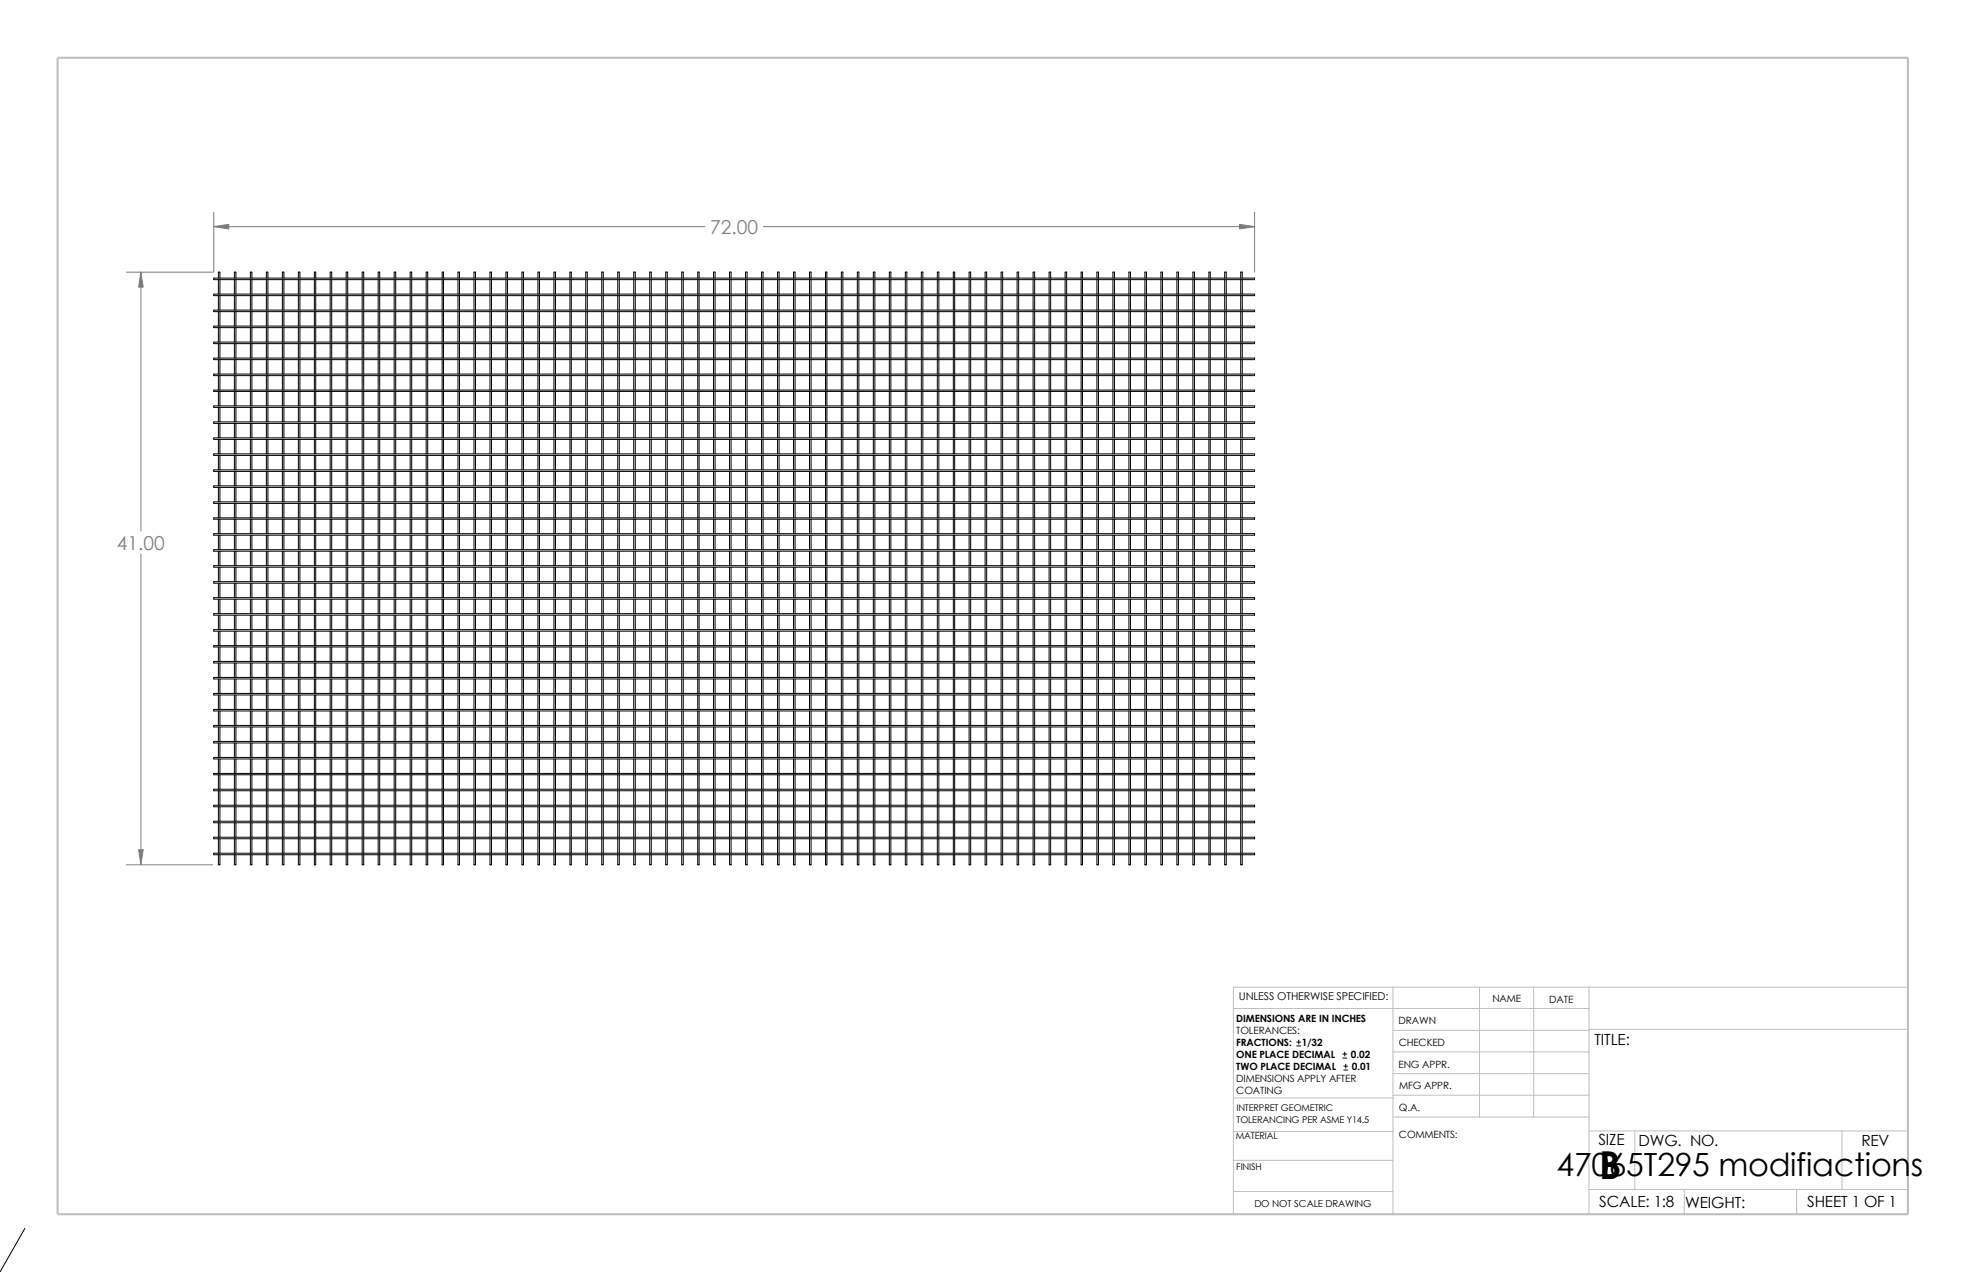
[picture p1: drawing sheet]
<svg xmlns="http://www.w3.org/2000/svg" width="432mm" height="279mm" viewBox="0 0 432 279" stroke-linecap="round" stroke-linejoin="round" font-family="sans-serif">
<defs><g id="words">
<text font-size="8.5" x="351.2" y="259">B</text>
<text font-size="7" x="341.9" y="258.2">47065T295 modifiactions</text>
<g font-size="4.2" fill="#808080">
<text x="156" y="51.4">72.00</text>
<text x="25.7" y="120.9">41.00</text>
</g>
<g font-size="3.4">
<text x="350.2" y="229.5">TITLE:</text>
<text x="351.1" y="251.6">SIZE</text>
<text x="359.9" y="251.6">DWG. NO.</text>
<text x="408.9" y="251.7">REV</text>
<text x="351.2" y="265.2">SCALE: 1:8</text>
<text x="370.1" y="265.3">WEIGHT:</text>
<text x="396.9" y="265.2">SHEET 1 OF 1</text>
</g>
<text font-size="2.4" x="272.1" y="219.7">UNLESS OTHERWISE SPECIFIED:</text>
<g font-size="2.2">
<text x="327.8" y="220.2">NAME</text>
<text x="340.3" y="220.2">DATE</text>
<text x="271.5" y="227.2">TOLERANCES:</text>
<text x="271.5" y="224.5">DIMENSIONS ARE IN INCHES</text>
<text x="307.2" y="225">DRAWN</text>
<text x="271.5" y="229.7">FRACTIONS:</text>
<text x="271.5" y="232.4">ONE PLACE DECIMAL</text>
<text x="285.9" y="229.7">1/32</text>
<text x="296.7" y="232.4">0.02</text>
<text x="307.2" y="229.8">CHECKED</text>
<text x="271.5" y="235.1">TWO PLACE DECIMAL</text>
<text x="271.5" y="237.7">DIMENSIONS APPLY AFTER</text>
<text x="296.9" y="235.1">0.01</text>
<text x="307.2" y="234.5">ENG APPR.</text>
<text x="307.3" y="239.2">MFG APPR.</text>
<text x="271.5" y="240.4">COATING</text>
<text x="307.3" y="244">Q.A.</text>
<text x="307.3" y="250.1">COMMENTS:</text>
</g>
<text font-size="2.1" x="275.5" y="265.1">DO NOT SCALE DRAWING</text>
<g font-size="2">
<text x="271.6" y="244.1">INTERPRET GEOMETRIC</text>
<text x="271.4" y="250.1">MATERIAL</text>
<text x="271.6" y="246.6">TOLERANCING PER ASME Y14.5</text>
<text x="271.5" y="257">FINISH</text>
</g>
</g></defs>
<g fill="none" stroke="#c0c0c0" stroke-width=".22">
<path d="M305.9 216.8v49.9M325 216.8v28.6M336.8 216.8v28.6M349 216.8v49.9M419.1 216.8h-148.2v49.9M270.9 221.5h78.1M305.9 235.8h43.1M305.9 231.1h43.1M305.9 226.3h43.1M349 226.1h70.1M270.9 248.5h35.1M270.9 254.9h35"/>
<path d="M270.9 241.2h35.1M305.9 240.6h43.1M306 245.4h43M349 248.4h70.1M359.1 248.4v12.9M404.5 248.4v12.9M270.9 261.7h35M349 261.3h70.1M369.9 261.3v5.4M394.6 261.3v5.4"/>
</g>
<path d="M12.7 12.7h406.4v254h-406.4z" fill="none" stroke="#c0c0c0" stroke-width=".47"/>
<g fill="none" stroke="#000" stroke-width=".22">
<path d="M46.9 78.7h228.6v.3h-228.6zM46.9 75.1h228.6v.4h-228.6zM46.9 71.6h228.6v.4h-228.6zM46.9 68.1h228.6v.4h-228.6zM46.9 64.6h228.6v.3h-228.6zM46.9 61.1h228.6v.3h-228.6zM48 61.1v-1.3h.3v1.3M48 61.4v3.2M48 64.9v3.2M48 68.5v3.1M48 72v3.1M48 75.5v3.2"/>
<path d="M48 79v3.2M48.3 61.4v3.2M48.3 64.9v3.2M48.3 68.5v3.1M48.3 72v3.1M48.3 75.5v3.2M48.3 79v3.2M51.5 61.1v-1.3h.3v1.3M51.5 61.4v3.2M51.5 64.9v3.2M51.5 68.5v3.1M51.5 72v3.1"/>
<path d="M51.5 75.5v3.2M51.5 79v3.2M51.8 61.4v3.2M51.8 64.9v3.2M51.8 68.5v3.1M51.8 72v3.1M51.8 75.5v3.2M51.8 79v3.2M55 61.1v-1.3h.3v1.3M55 61.4v3.2M55 64.9v3.2M55 68.5v3.1"/>
<path d="M55 72v3.1M55 75.5v3.2M55 79v3.2M55.3 61.4v3.2M55.3 64.9v3.2M55.3 68.5v3.1M55.3 72v3.1M55.3 75.5v3.2M55.3 79v3.2M58.5 61.1v-1.3h.3v1.3M58.5 61.4v3.2M58.5 64.9v3.2"/>
<path d="M58.5 68.5v3.1M58.5 72v3.1M58.5 75.5v3.2M58.5 79v3.2M58.8 61.4v3.2M58.8 64.9v3.2M58.8 68.5v3.1M58.8 72v3.1M58.8 75.5v3.2M58.8 79v3.2M62 61.1v-1.3h.4v1.3M62 61.4v3.2"/>
<path d="M62 64.9v3.2M62 68.5v3.1M62 72v3.1M62 75.5v3.2M62 79v3.2M62.4 61.4v3.2M62.4 64.9v3.2M62.4 68.5v3.1M62.4 72v3.1M62.4 75.5v3.2M62.4 79v3.2M65.5 61.1v-1.3h.4v1.3"/>
<path d="M65.5 61.4v3.2M65.5 64.9v3.2M65.5 68.5v3.1M65.5 72v3.1M65.5 75.5v3.2M65.5 79v3.2M65.9 61.4v3.2M65.9 64.9v3.2M65.9 68.5v3.1M65.9 72v3.1M65.9 75.5v3.2M65.9 79v3.2"/>
<path d="M69 61.1v-1.3h.3v1.3M69 61.4v3.2M69 64.9v3.2M69 68.5v3.1M69 72v3.1M69 75.5v3.2M69 79v3.2M69.3 61.4v3.2M69.3 64.9v3.2M69.3 68.5v3.1M69.3 72v3.1M69.3 75.5v3.2"/>
<path d="M69.3 79v3.2M72.5 61.1v-1.3h.4v1.3M72.5 61.4v3.2M72.5 64.9v3.2M72.5 68.5v3.1M72.5 72v3.1M72.5 75.5v3.2M72.5 79v3.2M72.9 61.4v3.2M72.9 64.9v3.2M72.9 68.5v3.1M72.9 72v3.1"/>
<path d="M72.9 75.5v3.2M72.9 79v3.2M76 61.1v-1.3h.4v1.3M76 61.4v3.2M76 64.9v3.2M76 68.5v3.1M76 72v3.1M76 75.5v3.2M76 79v3.2M76.4 61.4v3.2M76.4 64.9v3.2M76.4 68.5v3.1"/>
<path d="M76.4 72v3.1M76.4 75.5v3.2M76.4 79v3.2M79.5 61.1v-1.3h.4v1.3M79.5 61.4v3.2M79.5 64.9v3.2M79.5 68.5v3.1M79.5 72v3.1M79.5 75.5v3.2M79.5 79v3.2M79.9 61.4v3.2M79.9 64.9v3.2"/>
<path d="M79.9 68.5v3.1M79.9 72v3.1M79.9 75.5v3.2M79.9 79v3.2M83.1 61.1v-1.3h.3v1.3M83.1 61.4v3.2M83.1 64.9v3.2M83.1 68.5v3.1M83.1 72v3.1M83.1 75.5v3.2M83.1 79v3.2M83.4 61.4v3.2"/>
<path d="M83.4 64.9v3.2M83.4 68.5v3.1M83.4 72v3.1M83.4 75.5v3.2M83.4 79v3.2M86.6 61.1v-1.3h.3v1.3M86.6 61.4v3.2M86.6 64.9v3.2M86.6 68.5v3.1M86.6 72v3.1M86.6 75.5v3.2M86.6 79v3.2"/>
<path d="M86.9 61.4v3.2M86.9 64.9v3.2M86.9 68.5v3.1M86.9 72v3.1M86.9 75.5v3.2M86.9 79v3.2M90.1 61.1v-1.3h.3v1.3M90.1 61.4v3.2M90.1 64.9v3.2M90.1 68.5v3.1M90.1 72v3.1M90.1 75.5v3.2"/>
<path d="M90.1 79v3.2M90.4 61.4v3.2M90.4 64.9v3.2M90.4 68.5v3.1M90.4 72v3.1M90.4 75.5v3.2M90.4 79v3.2M93.6 61.1v-1.3h.3v1.3M93.6 61.4v3.2M93.6 64.9v3.2M93.6 68.5v3.1M93.6 72v3.1"/>
<path d="M93.6 75.5v3.2M93.6 79v3.2M93.9 61.4v3.2M93.9 64.9v3.2M93.9 68.5v3.1M93.9 72v3.1M93.9 75.5v3.2M93.9 79v3.2M97.1 61.1v-1.3h.3v1.3M97.1 61.4v3.2M97.1 64.9v3.2M97.1 68.5v3.1"/>
<path d="M97.1 72v3.1M97.1 75.5v3.2M97.1 79v3.2M97.4 61.4v3.2M97.4 64.9v3.2M97.4 68.5v3.1M97.4 72v3.1M97.4 75.5v3.2M97.4 79v3.2M100.6 61.1v-1.3h.3v1.3M100.6 61.4v3.2M100.6 64.9v3.2"/>
<path d="M100.6 68.5v3.1M100.6 72v3.1M100.6 75.5v3.2M100.6 79v3.2M100.9 61.4v3.2M100.9 64.9v3.2M100.9 68.5v3.1M100.9 72v3.1M100.9 75.5v3.2M100.9 79v3.2M104.1 61.1v-1.3h.3v1.3M104.1 61.4v3.2"/>
<path d="M104.1 64.9v3.2M104.1 68.5v3.1M104.1 72v3.1M104.1 75.5v3.2M104.1 79v3.2M104.4 61.4v3.2M104.4 64.9v3.2M104.4 68.5v3.1M104.4 72v3.1M104.4 75.5v3.2M104.4 79v3.2M107.6 61.1v-1.3h.3v1.3"/>
<path d="M107.6 61.4v3.2M107.6 64.9v3.2M107.6 68.5v3.1M107.6 72v3.1M107.6 75.5v3.2M107.6 79v3.2M107.9 61.4v3.2M107.9 64.9v3.2M107.9 68.5v3.1M107.9 72v3.1M107.9 75.5v3.2M107.9 79v3.2"/>
<path d="M111.1 61.1v-1.3h.4v1.3M111.1 61.4v3.2M111.1 64.9v3.2M111.1 68.5v3.1M111.1 72v3.1M111.1 75.5v3.2M111.1 79v3.2M111.5 61.4v3.2M111.5 64.9v3.2M111.5 68.5v3.1M111.5 72v3.1M111.5 75.5v3.2"/>
<path d="M111.5 79v3.2M114.6 61.1v-1.3h.4v1.3M114.6 61.4v3.2M114.6 64.9v3.2M114.6 68.5v3.1M114.6 72v3.1M114.6 75.5v3.2M114.6 79v3.2M115 61.4v3.2M115 64.9v3.2M115 68.5v3.1M115 72v3.1"/>
<path d="M115 75.5v3.2M115 79v3.2M118.2 61.1v-1.3h.3v1.3M118.2 61.4v3.2M118.2 64.9v3.2M118.2 68.5v3.1M118.2 72v3.1M118.2 75.5v3.2M118.2 79v3.2M118.5 61.4v3.2M118.5 64.9v3.2M118.5 68.5v3.1"/>
<path d="M118.5 72v3.1M118.5 75.5v3.2M118.5 79v3.2M121.7 61.1v-1.3h.3v1.3M121.7 61.4v3.2M121.7 64.9v3.2M121.7 68.5v3.1M121.7 72v3.1M121.7 75.5v3.2M121.7 79v3.2M122 61.4v3.2M122 64.9v3.2"/>
<path d="M122 68.5v3.1M122 72v3.1M122 75.5v3.2M122 79v3.2M125.2 61.1v-1.3h.3v1.3M125.2 61.4v3.2M125.2 64.9v3.2M125.2 68.5v3.1M125.2 72v3.1M125.2 75.5v3.2M125.2 79v3.2M125.5 61.4v3.2"/>
<path d="M125.5 64.9v3.2M125.5 68.5v3.1M125.5 72v3.1M125.5 75.5v3.2M125.5 79v3.2M128.7 61.1v-1.3h.3v1.3M128.7 61.4v3.2M128.7 64.9v3.2M128.7 68.5v3.1M128.7 72v3.1M128.7 75.5v3.2M128.7 79v3.2"/>
<path d="M129 61.4v3.2M129 64.9v3.2M129 68.5v3.1M129 72v3.1M129 75.5v3.2M129 79v3.2M132.2 61.1v-1.3h.3v1.3M132.2 61.4v3.2M132.2 64.9v3.2M132.2 68.5v3.1M132.2 72v3.1M132.2 75.5v3.2"/>
<path d="M132.2 79v3.2M132.5 61.4v3.2M132.5 64.9v3.2M132.5 68.5v3.1M132.5 72v3.1M132.5 75.5v3.2M132.5 79v3.2M135.7 61.1v-1.3h.3v1.3M135.7 61.4v3.2M135.7 64.9v3.2M135.7 68.5v3.1M135.7 72v3.1"/>
<path d="M135.7 75.5v3.2M135.7 79v3.2M136 61.4v3.2M136 64.9v3.2M136 68.5v3.1M136 72v3.1M136 75.5v3.2M136 79v3.2M139.2 61.1v-1.3h.3v1.3M139.2 61.4v3.2M139.2 64.9v3.2M139.2 68.5v3.1"/>
<path d="M139.2 72v3.1M139.2 75.5v3.2M139.2 79v3.2M139.5 61.4v3.2M139.5 64.9v3.2M139.5 68.5v3.1M139.5 72v3.1M139.5 75.5v3.2M139.5 79v3.2M142.7 61.1v-1.3h.3v1.3M142.7 61.4v3.2M142.7 64.9v3.2"/>
<path d="M142.7 68.5v3.1M142.7 72v3.1M142.7 75.5v3.2M142.7 79v3.2M143 61.4v3.2M143 64.9v3.2M143 68.5v3.1M143 72v3.1M143 75.5v3.2M143 79v3.2M146.2 61.1v-1.3h.4v1.3M146.2 61.4v3.2"/>
<path d="M146.2 64.9v3.2M146.2 68.5v3.1M146.2 72v3.1M146.2 75.5v3.2M146.2 79v3.2M146.6 61.4v3.2M146.6 64.9v3.2M146.6 68.5v3.1M146.6 72v3.1M146.6 75.5v3.2M146.6 79v3.2M149.7 61.1v-1.3h.4v1.3"/>
<path d="M149.7 61.4v3.2M149.7 64.9v3.2M149.7 68.5v3.1M149.7 72v3.1M149.7 75.5v3.2M149.7 79v3.2M150.1 61.4v3.2M150.1 64.9v3.2M150.1 68.5v3.1M150.1 72v3.1M150.1 75.5v3.2M150.1 79v3.2"/>
<path d="M153.2 61.1v-1.3h.3v1.3M153.2 61.4v3.2M153.2 64.9v3.2M153.2 68.5v3.1M153.2 72v3.1M153.2 75.5v3.2M153.2 79v3.2M153.5 61.4v3.2M153.5 64.9v3.2M153.5 68.5v3.1M153.5 72v3.1M153.5 75.5v3.2"/>
<path d="M153.5 79v3.2M156.7 61.1v-1.3h.4v1.3M156.7 61.4v3.2M156.7 64.9v3.2M156.7 68.5v3.1M156.7 72v3.1M156.7 75.5v3.2M156.7 79v3.2M157.1 61.4v3.2M157.1 64.9v3.2M157.1 68.5v3.1M157.1 72v3.1"/>
<path d="M157.1 75.5v3.2M157.1 79v3.2M160.2 61.1v-1.3h.4v1.3M160.2 61.4v3.2M160.2 64.9v3.2M160.2 68.5v3.1M160.2 72v3.1M160.2 75.5v3.2M160.2 79v3.2M160.6 61.4v3.2M160.6 64.9v3.2M160.6 68.5v3.1"/>
<path d="M160.6 72v3.1M160.6 75.5v3.2M160.6 79v3.2M163.7 61.1v-1.3h.4v1.3M163.7 61.4v3.2M163.7 64.9v3.2M163.7 68.5v3.1M163.7 72v3.1M163.7 75.5v3.2M163.7 79v3.2M164.1 61.4v3.2M164.1 64.9v3.2"/>
<path d="M164.1 68.5v3.1M164.1 72v3.1M164.1 75.5v3.2M164.1 79v3.2M167.3 61.1v-1.3h.3v1.3M167.3 61.4v3.2M167.3 64.9v3.2M167.3 68.5v3.1M167.3 72v3.1M167.3 75.5v3.2M167.3 79v3.2M167.6 61.4v3.2"/>
<path d="M167.6 64.9v3.2M167.6 68.5v3.1M167.6 72v3.1M167.6 75.5v3.2M167.6 79v3.2M170.8 61.1v-1.3h.3v1.3M170.8 61.4v3.2M170.8 64.9v3.2M170.8 68.5v3.1M170.8 72v3.1M170.8 75.5v3.2M170.8 79v3.2"/>
<path d="M171.1 61.4v3.2M171.1 64.9v3.2M171.1 68.5v3.1M171.1 72v3.1M171.1 75.5v3.2M171.1 79v3.2M174.3 61.1v-1.3h.3v1.3M174.3 61.4v3.2M174.3 64.9v3.2M174.3 68.5v3.1M174.3 72v3.1M174.3 75.5v3.2"/>
<path d="M174.3 79v3.2M174.6 61.4v3.2M174.6 64.9v3.2M174.6 68.5v3.1M174.6 72v3.1M174.6 75.5v3.2M174.6 79v3.2M177.8 61.1v-1.3h.3v1.3M177.8 61.4v3.2M177.8 64.9v3.2M177.8 68.5v3.1M177.8 72v3.1"/>
<path d="M177.8 75.5v3.2M177.8 79v3.2M178.1 61.4v3.2M178.1 64.9v3.2M178.1 68.5v3.1M178.1 72v3.1M178.1 75.5v3.2M178.1 79v3.2M181.3 61.1v-1.3h.3v1.3M181.3 61.4v3.2M181.3 64.9v3.2M181.3 68.5v3.1"/>
<path d="M181.3 72v3.1M181.3 75.5v3.2M181.3 79v3.2M181.6 61.4v3.2M181.6 64.9v3.2M181.6 68.5v3.1M181.6 72v3.1M181.6 75.5v3.2M181.6 79v3.2M184.8 61.1v-1.3h.3v1.3M184.8 61.4v3.2M184.8 64.9v3.2"/>
<path d="M184.8 68.5v3.1M184.8 72v3.1M184.8 75.5v3.2M184.8 79v3.2M185.1 61.4v3.2M185.1 64.9v3.2M185.1 68.5v3.1M185.1 72v3.1M185.1 75.5v3.2M185.1 79v3.2M188.3 61.1v-1.3h.3v1.3M188.3 61.4v3.2"/>
<path d="M188.3 64.9v3.2M188.3 68.5v3.1M188.3 72v3.1M188.3 75.5v3.2M188.3 79v3.2M188.6 61.4v3.2M188.6 64.9v3.2M188.6 68.5v3.1M188.6 72v3.1M188.6 75.5v3.2M188.6 79v3.2M191.8 61.1v-1.3h.4v1.3"/>
<path d="M191.8 61.4v3.2M191.8 64.9v3.2M191.8 68.5v3.1M191.8 72v3.1M191.8 75.5v3.2M191.8 79v3.2M192.2 61.4v3.2M192.2 64.9v3.2M192.2 68.5v3.1M192.2 72v3.1M192.2 75.5v3.2M192.2 79v3.2"/>
<path d="M195.3 61.1v-1.3h.4v1.3M195.3 61.4v3.2M195.3 64.9v3.2M195.3 68.5v3.1M195.3 72v3.1M195.3 75.5v3.2M195.3 79v3.2M195.7 61.4v3.2M195.7 64.9v3.2M195.7 68.5v3.1M195.7 72v3.1M195.7 75.5v3.2"/>
<path d="M195.7 79v3.2M198.8 61.1v-1.3h.4v1.3M198.8 61.4v3.2M198.8 64.9v3.2M198.8 68.5v3.1M198.8 72v3.1M198.8 75.5v3.2M198.8 79v3.2M199.2 61.4v3.2M199.2 64.9v3.2M199.2 68.5v3.1M199.2 72v3.1"/>
<path d="M199.2 75.5v3.2M199.2 79v3.2M202.4 61.1v-1.3h.3v1.3M202.4 61.4v3.2M202.4 64.9v3.2M202.4 68.5v3.1M202.4 72v3.1M202.4 75.5v3.2M202.4 79v3.2M202.7 61.4v3.2M202.7 64.9v3.2M202.7 68.5v3.1"/>
<path d="M202.7 72v3.1M202.7 75.5v3.2M202.7 79v3.2M205.9 61.1v-1.3h.3v1.3M205.9 61.4v3.2M205.9 64.9v3.2M205.9 68.5v3.1M205.9 72v3.1M205.9 75.5v3.2M205.9 79v3.2M206.2 61.4v3.2M206.2 64.9v3.2"/>
<path d="M206.2 68.5v3.1M206.2 72v3.1M206.2 75.5v3.2M206.2 79v3.2M209.4 61.1v-1.3h.3v1.3M209.4 61.4v3.2M209.4 64.9v3.2M209.4 68.5v3.1M209.4 72v3.1M209.4 75.5v3.2M209.4 79v3.2M209.7 61.4v3.2"/>
<path d="M209.7 64.9v3.2M209.7 68.5v3.1M209.7 72v3.1M209.7 75.5v3.2M209.7 79v3.2M212.9 61.1v-1.3h.3v1.3M212.9 61.4v3.2M212.9 64.9v3.2M212.9 68.5v3.1M212.9 72v3.1M212.9 75.5v3.2M212.9 79v3.2"/>
<path d="M213.2 61.4v3.2M213.2 64.9v3.2M213.2 68.5v3.1M213.2 72v3.1M213.2 75.5v3.2M213.2 79v3.2M216.4 61.1v-1.3h.3v1.3M216.4 61.4v3.2M216.4 64.9v3.2M216.4 68.5v3.1M216.4 72v3.1M216.4 75.5v3.2"/>
<path d="M216.4 79v3.2M216.7 61.4v3.2M216.7 64.9v3.2M216.7 68.5v3.1M216.7 72v3.1M216.7 75.5v3.2M216.7 79v3.2M219.9 61.1v-1.3h.3v1.3M219.9 61.4v3.2M219.9 64.9v3.2M219.9 68.5v3.1M219.9 72v3.1"/>
<path d="M219.9 75.5v3.2M219.9 79v3.2M220.2 61.4v3.2M220.2 64.9v3.2M220.2 68.5v3.1M220.2 72v3.1M220.2 75.5v3.2M220.2 79v3.2M223.4 61.1v-1.3h.3v1.3M223.4 61.4v3.2M223.4 64.9v3.2M223.4 68.5v3.1"/>
<path d="M223.4 72v3.1M223.4 75.5v3.2M223.4 79v3.2M223.7 61.4v3.2M223.7 64.9v3.2M223.7 68.5v3.1M223.7 72v3.1M223.7 75.5v3.2M223.7 79v3.2M226.9 61.1v-1.3h.3v1.3M226.9 61.4v3.2M226.9 64.9v3.2"/>
<path d="M226.9 68.5v3.1M226.9 72v3.1M226.9 75.5v3.2M226.9 79v3.2M227.2 61.4v3.2M227.2 64.9v3.2M227.2 68.5v3.1M227.2 72v3.1M227.2 75.5v3.2M227.2 79v3.2M230.4 61.1v-1.3h.4v1.3M230.4 61.4v3.2"/>
<path d="M230.4 64.9v3.2M230.4 68.5v3.1M230.4 72v3.1M230.4 75.5v3.2M230.4 79v3.2M230.8 61.4v3.2M230.8 64.9v3.2M230.8 68.5v3.1M230.8 72v3.1M230.8 75.5v3.2M230.8 79v3.2M233.9 61.1v-1.3h.4v1.3"/>
<path d="M233.9 61.4v3.2M233.9 64.9v3.2M233.9 68.5v3.1M233.9 72v3.1M233.9 75.5v3.2M233.9 79v3.2M234.3 61.4v3.2M234.3 64.9v3.2M234.3 68.5v3.1M234.3 72v3.1M234.3 75.5v3.2M234.3 79v3.2"/>
<path d="M237.4 61.1v-1.3h.3v1.3M237.4 61.4v3.2M237.4 64.9v3.2M237.4 68.5v3.1M237.4 72v3.1M237.4 75.5v3.2M237.4 79v3.2M237.7 61.4v3.2M237.7 64.9v3.2M237.7 68.5v3.1M237.7 72v3.1M237.7 75.5v3.2"/>
<path d="M237.7 79v3.2M240.9 61.1v-1.3h.4v1.3M240.9 61.4v3.2M240.9 64.9v3.2M240.9 68.5v3.1M240.9 72v3.1M240.9 75.5v3.2M240.9 79v3.2M241.3 61.4v3.2M241.3 64.9v3.2M241.3 68.5v3.1M241.3 72v3.1"/>
<path d="M241.3 75.5v3.2M241.3 79v3.2M244.4 61.1v-1.3h.4v1.3M244.4 61.4v3.2M244.4 64.9v3.2M244.4 68.5v3.1M244.4 72v3.1M244.4 75.5v3.2M244.4 79v3.2M244.8 61.4v3.2M244.8 64.9v3.2M244.8 68.5v3.1"/>
<path d="M244.8 72v3.1M244.8 75.5v3.2M244.8 79v3.2M247.9 61.1v-1.3h.4v1.3M247.9 61.4v3.2M247.9 64.9v3.2M247.9 68.5v3.1M247.9 72v3.1M247.9 75.5v3.2M247.9 79v3.2M248.3 61.4v3.2M248.3 64.9v3.2"/>
<path d="M248.3 68.5v3.1M248.3 72v3.1M248.3 75.5v3.2M248.3 79v3.2M251.5 61.1v-1.3h.3v1.3M251.5 61.4v3.2M251.5 64.9v3.2M251.5 68.5v3.1M251.5 72v3.1M251.5 75.5v3.2M251.5 79v3.2M251.8 61.4v3.2"/>
<path d="M251.8 64.9v3.2M251.8 68.5v3.1M251.8 72v3.1M251.8 75.5v3.2M251.8 79v3.2M255 61.1v-1.3h.3v1.3M255 61.4v3.2M255 64.9v3.2M255 68.5v3.1M255 72v3.1M255 75.5v3.2M255 79v3.2"/>
<path d="M255.3 61.4v3.2M255.3 64.9v3.2M255.3 68.5v3.1M255.3 72v3.1M255.3 75.5v3.2M255.3 79v3.2M258.5 61.1v-1.3h.3v1.3M258.5 61.4v3.2M258.5 64.9v3.2M258.5 68.5v3.1M258.5 72v3.1M258.5 75.5v3.2"/>
<path d="M258.5 79v3.2M258.8 61.4v3.2M258.8 64.9v3.2M258.8 68.5v3.1M258.8 72v3.1M258.8 75.5v3.2M258.8 79v3.2M262 61.1v-1.3h.3v1.3M262 61.4v3.2M262 64.9v3.2M262 68.5v3.1M262 72v3.1"/>
<path d="M262 75.5v3.2M262 79v3.2M262.3 61.4v3.2M262.3 64.9v3.2M262.3 68.5v3.1M262.3 72v3.1M262.3 75.5v3.2M262.3 79v3.2M265.5 61.1v-1.3h.3v1.3M265.5 61.4v3.2M265.5 64.9v3.2M265.5 68.5v3.1"/>
<path d="M265.5 72v3.1M265.5 75.5v3.2M265.5 79v3.2M265.8 61.4v3.2M265.8 64.9v3.2M265.8 68.5v3.1M265.8 72v3.1M265.8 75.5v3.2M265.8 79v3.2M269 61.1v-1.3h.3v1.3M269 61.4v3.2M269 64.9v3.2"/>
<path d="M269 68.5v3.1M269 72v3.1M269 75.5v3.2M269 79v3.2M269.3 61.4v3.2M269.3 64.9v3.2M269.3 68.5v3.1M269.3 72v3.1M269.3 75.5v3.2M269.3 79v3.2M272.5 61.1v-1.3h.3v1.3M272.5 61.4v3.2"/>
<path d="M272.5 64.9v3.2M272.5 68.5v3.1M272.5 72v3.1M272.5 75.5v3.2M272.5 79v3.2M272.8 61.4v3.2M272.8 64.9v3.2M272.8 68.5v3.1M272.8 72v3.1M272.8 75.5v3.2M272.8 79v3.2M46.9 99.7h228.6v.3h-228.6z"/>
<path d="M46.9 96.2h228.6v.3h-228.6zM46.9 92.7h228.6v.3h-228.6zM46.9 89.2h228.6v.3h-228.6zM46.9 85.7h228.6v.3h-228.6zM46.9 82.2h228.6v.3h-228.6zM48 82.5v3.2M48 86v3.2M48 89.5v3.2M48 93v3.2M48 96.5v3.2M48.3 82.5v3.2M48.3 86v3.2"/>
<path d="M48.3 89.5v3.2M48.3 93v3.2M48.3 96.5v3.2M51.5 82.5v3.2M51.5 86v3.2M51.5 89.5v3.2M51.5 93v3.2M51.5 96.5v3.2M51.8 82.5v3.2M51.8 86v3.2M51.8 89.5v3.2M51.8 93v3.2"/>
<path d="M51.8 96.5v3.2M55 82.5v3.2M55 86v3.2M55 89.5v3.2M55 93v3.2M55 96.5v3.2M55.3 82.5v3.2M55.3 86v3.2M55.3 89.5v3.2M55.3 93v3.2M55.3 96.5v3.2M58.5 82.5v3.2"/>
<path d="M58.5 86v3.2M58.5 89.5v3.2M58.5 93v3.2M58.5 96.5v3.2M58.8 82.5v3.2M58.8 86v3.2M58.8 89.5v3.2M58.8 93v3.2M58.8 96.5v3.2M62 82.5v3.2M62 86v3.2M62 89.5v3.2"/>
<path d="M62 93v3.2M62 96.5v3.2M62.4 82.5v3.2M62.4 86v3.2M62.4 89.5v3.2M62.4 93v3.2M62.4 96.5v3.2M65.5 82.5v3.2M65.5 86v3.2M65.5 89.5v3.2M65.5 93v3.2M65.5 96.5v3.2"/>
<path d="M65.9 82.5v3.2M65.9 86v3.2M65.9 89.5v3.2M65.9 93v3.2M65.9 96.5v3.2M69 82.5v3.2M69 86v3.2M69 89.5v3.2M69 93v3.2M69 96.5v3.2M69.3 82.5v3.2M69.3 86v3.2"/>
<path d="M69.3 89.5v3.2M69.3 93v3.2M69.3 96.5v3.2M72.5 82.5v3.2M72.5 86v3.2M72.5 89.5v3.2M72.5 93v3.2M72.5 96.5v3.2M72.9 82.5v3.2M72.9 86v3.2M72.9 89.5v3.2M72.9 93v3.2"/>
<path d="M72.9 96.5v3.2M76 82.5v3.2M76 86v3.2M76 89.5v3.2M76 93v3.2M76 96.5v3.2M76.4 82.5v3.2M76.4 86v3.2M76.4 89.5v3.2M76.4 93v3.2M76.4 96.5v3.2M79.5 82.5v3.2"/>
<path d="M79.5 86v3.2M79.5 89.5v3.2M79.5 93v3.2M79.5 96.5v3.2M79.9 82.5v3.2M79.9 86v3.2M79.9 89.5v3.2M79.9 93v3.2M79.9 96.5v3.2M83.1 82.5v3.2M83.1 86v3.2M83.1 89.5v3.2"/>
<path d="M83.1 93v3.2M83.1 96.5v3.2M83.4 82.5v3.2M83.4 86v3.2M83.4 89.5v3.2M83.4 93v3.2M83.4 96.5v3.2M86.6 82.5v3.2M86.6 86v3.2M86.6 89.5v3.2M86.6 93v3.2M86.6 96.5v3.2"/>
<path d="M86.9 82.5v3.2M86.9 86v3.2M86.9 89.5v3.2M86.9 93v3.2M86.9 96.5v3.2M90.1 82.5v3.2M90.1 86v3.2M90.1 89.5v3.2M90.1 93v3.2M90.1 96.5v3.2M90.4 82.5v3.2M90.4 86v3.2"/>
<path d="M90.4 89.5v3.2M90.4 93v3.2M90.4 96.5v3.2M93.6 82.5v3.2M93.6 86v3.2M93.6 89.5v3.2M93.6 93v3.2M93.6 96.5v3.2M93.9 82.5v3.2M93.9 86v3.2M93.9 89.5v3.2M93.9 93v3.2"/>
<path d="M93.9 96.5v3.2M97.1 82.5v3.2M97.1 86v3.2M97.1 89.5v3.2M97.1 93v3.2M97.1 96.5v3.2M97.4 82.5v3.2M97.4 86v3.2M97.4 89.5v3.2M97.4 93v3.2M97.4 96.5v3.2M100.6 82.5v3.2"/>
<path d="M100.6 86v3.2M100.6 89.5v3.2M100.6 93v3.2M100.6 96.5v3.2M100.9 82.5v3.2M100.9 86v3.2M100.9 89.5v3.2M100.9 93v3.2M100.9 96.5v3.2M104.1 82.5v3.2M104.1 86v3.2M104.1 89.5v3.2"/>
<path d="M104.1 93v3.2M104.1 96.5v3.2M104.4 82.5v3.2M104.4 86v3.2M104.4 89.5v3.2M104.4 93v3.2M104.4 96.5v3.2M107.6 82.5v3.2M107.6 86v3.2M107.6 89.5v3.2M107.6 93v3.2M107.6 96.5v3.2"/>
<path d="M107.9 82.5v3.2M107.9 86v3.2M107.9 89.5v3.2M107.9 93v3.2M107.9 96.5v3.2M111.1 82.5v3.2M111.1 86v3.2M111.1 89.5v3.2M111.1 93v3.2M111.1 96.5v3.2M111.5 82.5v3.2M111.5 86v3.2"/>
<path d="M111.5 89.5v3.2M111.5 93v3.2M111.5 96.5v3.2M114.6 82.5v3.2M114.6 86v3.2M114.6 89.5v3.2M114.6 93v3.2M114.6 96.5v3.2M115 82.5v3.2M115 86v3.2M115 89.5v3.2M115 93v3.2"/>
<path d="M115 96.5v3.2M118.2 82.5v3.2M118.2 86v3.2M118.2 89.5v3.2M118.2 93v3.2M118.2 96.5v3.2M118.5 82.5v3.2M118.5 86v3.2M118.5 89.5v3.2M118.5 93v3.2M118.5 96.5v3.2M121.7 82.5v3.2"/>
<path d="M121.7 86v3.2M121.7 89.5v3.2M121.7 93v3.2M121.7 96.5v3.2M122 82.5v3.2M122 86v3.2M122 89.5v3.2M122 93v3.2M122 96.5v3.2M125.2 82.5v3.2M125.2 86v3.2M125.2 89.5v3.2"/>
<path d="M125.2 93v3.2M125.2 96.5v3.2M125.5 82.5v3.2M125.5 86v3.2M125.5 89.5v3.2M125.5 93v3.2M125.5 96.5v3.2M128.7 82.5v3.2M128.7 86v3.2M128.7 89.5v3.2M128.7 93v3.2M128.7 96.5v3.2"/>
<path d="M129 82.5v3.2M129 86v3.2M129 89.5v3.2M129 93v3.2M129 96.5v3.2M132.2 82.5v3.2M132.2 86v3.2M132.2 89.5v3.2M132.2 93v3.2M132.2 96.5v3.2M132.5 82.5v3.2M132.5 86v3.2"/>
<path d="M132.5 89.5v3.2M132.5 93v3.2M132.5 96.5v3.2M135.7 82.5v3.2M135.7 86v3.2M135.7 89.5v3.2M135.7 93v3.2M135.7 96.5v3.2M136 82.5v3.2M136 86v3.2M136 89.5v3.2M136 93v3.2"/>
<path d="M136 96.5v3.2M139.2 82.5v3.2M139.2 86v3.2M139.2 89.5v3.2M139.2 93v3.2M139.2 96.5v3.2M139.5 82.5v3.2M139.5 86v3.2M139.5 89.5v3.2M139.5 93v3.2M139.5 96.5v3.2M142.7 82.5v3.2"/>
<path d="M142.7 86v3.2M142.7 89.5v3.2M142.7 93v3.2M142.7 96.5v3.2M143 82.5v3.2M143 86v3.2M143 89.5v3.2M143 93v3.2M143 96.5v3.2M146.2 82.5v3.2M146.2 86v3.2M146.2 89.5v3.2"/>
<path d="M146.2 93v3.2M146.2 96.5v3.2M146.6 82.5v3.2M146.6 86v3.2M146.6 89.5v3.2M146.6 93v3.2M146.6 96.5v3.2M149.7 82.5v3.2M149.7 86v3.2M149.7 89.5v3.2M149.7 93v3.2M149.7 96.5v3.2"/>
<path d="M150.1 82.5v3.2M150.1 86v3.2M150.1 89.5v3.2M150.1 93v3.2M150.1 96.5v3.2M153.2 82.5v3.2M153.2 86v3.2M153.2 89.5v3.2M153.2 93v3.2M153.2 96.5v3.2M153.5 82.5v3.2M153.5 86v3.2"/>
<path d="M153.5 89.5v3.2M153.5 93v3.2M153.5 96.5v3.2M156.7 82.5v3.2M156.7 86v3.2M156.7 89.5v3.2M156.7 93v3.2M156.7 96.5v3.2M157.1 82.5v3.2M157.1 86v3.2M157.1 89.5v3.2M157.1 93v3.2"/>
<path d="M157.1 96.5v3.2M160.2 82.5v3.2M160.2 86v3.2M160.2 89.5v3.2M160.2 93v3.2M160.2 96.5v3.2M160.6 82.5v3.2M160.6 86v3.2M160.6 89.5v3.2M160.6 93v3.2M160.6 96.5v3.2M163.7 82.5v3.2"/>
<path d="M163.7 86v3.2M163.7 89.5v3.2M163.7 93v3.2M163.7 96.5v3.2M164.1 82.5v3.2M164.1 86v3.2M164.1 89.5v3.2M164.1 93v3.2M164.1 96.5v3.2M167.3 82.5v3.2M167.3 86v3.2M167.3 89.5v3.2"/>
<path d="M167.3 93v3.2M167.3 96.5v3.2M167.6 82.5v3.2M167.6 86v3.2M167.6 89.5v3.2M167.6 93v3.2M167.6 96.5v3.2M170.8 82.5v3.2M170.8 86v3.2M170.8 89.5v3.2M170.8 93v3.2M170.8 96.5v3.2"/>
<path d="M171.1 82.5v3.2M171.1 86v3.2M171.1 89.5v3.2M171.1 93v3.2M171.1 96.5v3.2M174.3 82.5v3.2M174.3 86v3.2M174.3 89.5v3.2M174.3 93v3.2M174.3 96.5v3.2M174.6 82.5v3.2M174.6 86v3.2"/>
<path d="M174.6 89.5v3.2M174.6 93v3.2M174.6 96.5v3.2M177.8 82.5v3.2M177.8 86v3.2M177.8 89.5v3.2M177.8 93v3.2M177.8 96.5v3.2M178.1 82.5v3.2M178.1 86v3.2M178.1 89.5v3.2M178.1 93v3.2"/>
<path d="M178.1 96.5v3.2M181.3 82.5v3.2M181.3 86v3.2M181.3 89.5v3.2M181.3 93v3.2M181.3 96.5v3.2M181.6 82.5v3.2M181.6 86v3.2M181.6 89.5v3.2M181.6 93v3.2M181.6 96.5v3.2M184.8 82.5v3.2"/>
<path d="M184.8 86v3.2M184.8 89.5v3.2M184.8 93v3.2M184.8 96.5v3.2M185.1 82.5v3.2M185.1 86v3.2M185.1 89.5v3.2M185.1 93v3.2M185.1 96.5v3.2M188.3 82.5v3.2M188.3 86v3.2M188.3 89.5v3.2"/>
<path d="M188.3 93v3.2M188.3 96.5v3.2M188.6 82.5v3.2M188.6 86v3.2M188.6 89.5v3.2M188.6 93v3.2M188.6 96.5v3.2M191.8 82.5v3.2M191.8 86v3.2M191.8 89.5v3.2M191.8 93v3.2M191.8 96.5v3.2"/>
<path d="M192.2 82.5v3.2M192.2 86v3.2M192.2 89.5v3.2M192.2 93v3.2M192.2 96.5v3.2M195.3 82.5v3.2M195.3 86v3.2M195.3 89.5v3.2M195.3 93v3.2M195.3 96.5v3.2M195.7 82.5v3.2M195.7 86v3.2"/>
<path d="M195.7 89.5v3.2M195.7 93v3.2M195.7 96.5v3.2M198.8 82.5v3.2M198.8 86v3.2M198.8 89.5v3.2M198.8 93v3.2M198.8 96.5v3.2M199.2 82.5v3.2M199.2 86v3.2M199.2 89.5v3.2M199.2 93v3.2"/>
<path d="M199.2 96.5v3.2M202.4 82.5v3.2M202.4 86v3.2M202.4 89.5v3.2M202.4 93v3.2M202.4 96.5v3.2M202.7 82.5v3.2M202.7 86v3.2M202.7 89.5v3.2M202.7 93v3.2M202.7 96.5v3.2M205.9 82.5v3.2"/>
<path d="M205.9 86v3.2M205.9 89.5v3.2M205.9 93v3.2M205.9 96.5v3.2M206.2 82.5v3.2M206.2 86v3.2M206.2 89.5v3.2M206.2 93v3.2M206.2 96.5v3.2M209.4 82.5v3.2M209.4 86v3.2M209.4 89.5v3.2"/>
<path d="M209.4 93v3.2M209.4 96.5v3.2M209.7 82.5v3.2M209.7 86v3.2M209.7 89.5v3.2M209.7 93v3.2M209.7 96.5v3.2M212.9 82.5v3.2M212.9 86v3.2M212.9 89.5v3.2M212.9 93v3.2M212.9 96.5v3.2"/>
<path d="M213.2 82.5v3.2M213.2 86v3.2M213.2 89.5v3.2M213.2 93v3.2M213.2 96.5v3.2M216.4 82.5v3.2M216.4 86v3.2M216.4 89.5v3.2M216.4 93v3.2M216.4 96.5v3.2M216.7 82.5v3.2M216.7 86v3.2"/>
<path d="M216.7 89.5v3.2M216.7 93v3.2M216.7 96.5v3.2M219.9 82.5v3.2M219.9 86v3.2M219.9 89.5v3.2M219.9 93v3.2M219.9 96.5v3.2M220.2 82.5v3.2M220.2 86v3.2M220.2 89.5v3.2M220.2 93v3.2"/>
<path d="M220.2 96.5v3.2M223.4 82.5v3.2M223.4 86v3.2M223.4 89.5v3.2M223.4 93v3.2M223.4 96.5v3.2M223.7 82.5v3.2M223.7 86v3.2M223.7 89.5v3.2M223.7 93v3.2M223.7 96.5v3.2M226.9 82.5v3.2"/>
<path d="M226.9 86v3.2M226.9 89.5v3.2M226.9 93v3.2M226.9 96.5v3.2M227.2 82.5v3.2M227.2 86v3.2M227.2 89.5v3.2M227.2 93v3.2M227.2 96.5v3.2M230.4 82.5v3.2M230.4 86v3.2M230.4 89.5v3.2"/>
<path d="M230.4 93v3.2M230.4 96.5v3.2M230.8 82.5v3.2M230.8 86v3.2M230.8 89.5v3.2M230.8 93v3.2M230.8 96.5v3.2M233.9 82.5v3.2M233.9 86v3.2M233.9 89.5v3.2M233.9 93v3.2M233.9 96.5v3.2"/>
<path d="M234.3 82.5v3.2M234.3 86v3.2M234.3 89.5v3.2M234.3 93v3.2M234.3 96.5v3.2M237.4 82.5v3.2M237.4 86v3.2M237.4 89.5v3.2M237.4 93v3.2M237.4 96.5v3.2M237.7 82.5v3.2M237.7 86v3.2"/>
<path d="M237.7 89.5v3.2M237.7 93v3.2M237.7 96.5v3.2M240.9 82.5v3.2M240.9 86v3.2M240.9 89.5v3.2M240.9 93v3.2M240.9 96.5v3.2M241.3 82.5v3.2M241.3 86v3.2M241.3 89.5v3.2M241.3 93v3.2"/>
<path d="M241.3 96.5v3.2M244.4 82.5v3.2M244.4 86v3.2M244.4 89.5v3.2M244.4 93v3.2M244.4 96.5v3.2M244.8 82.5v3.2M244.8 86v3.2M244.8 89.5v3.2M244.8 93v3.2M244.8 96.5v3.2M247.9 82.5v3.2"/>
<path d="M247.9 86v3.2M247.9 89.5v3.2M247.9 93v3.2M247.9 96.5v3.2M248.3 82.5v3.2M248.3 86v3.2M248.3 89.5v3.2M248.3 93v3.2M248.3 96.5v3.2M251.5 82.5v3.2M251.5 86v3.2M251.5 89.5v3.2"/>
<path d="M251.5 93v3.2M251.5 96.5v3.2M251.8 82.5v3.2M251.8 86v3.2M251.8 89.5v3.2M251.8 93v3.2M251.8 96.5v3.2M255 82.5v3.2M255 86v3.2M255 89.5v3.2M255 93v3.2M255 96.5v3.2"/>
<path d="M255.3 82.5v3.2M255.3 86v3.2M255.3 89.5v3.2M255.3 93v3.2M255.3 96.5v3.2M258.5 82.5v3.2M258.5 86v3.2M258.5 89.5v3.2M258.5 93v3.2M258.5 96.5v3.2M258.8 82.5v3.2M258.8 86v3.2"/>
<path d="M258.8 89.5v3.2M258.8 93v3.2M258.8 96.5v3.2M262 82.5v3.2M262 86v3.2M262 89.5v3.2M262 93v3.2M262 96.5v3.2M262.3 82.5v3.2M262.3 86v3.2M262.3 89.5v3.2M262.3 93v3.2"/>
<path d="M262.3 96.5v3.2M265.5 82.5v3.2M265.5 86v3.2M265.5 89.5v3.2M265.5 93v3.2M265.5 96.5v3.2M265.8 82.5v3.2M265.8 86v3.2M265.8 89.5v3.2M265.8 93v3.2M265.8 96.5v3.2M269 82.5v3.2"/>
<path d="M269 86v3.2M269 89.5v3.2M269 93v3.2M269 96.5v3.2M269.3 82.5v3.2M269.3 86v3.2M269.3 89.5v3.2M269.3 93v3.2M269.3 96.5v3.2M272.5 82.5v3.2M272.5 86v3.2M272.5 89.5v3.2"/>
<path d="M272.5 93v3.2M272.5 96.5v3.2M272.8 82.5v3.2M272.8 86v3.2M272.8 89.5v3.2M272.8 93v3.2M272.8 96.5v3.2M46.9 117.2h228.6v.4h-228.6zM46.9 113.7h228.6v.3h-228.6zM46.9 110.2h228.6v.4h-228.6zM46.9 106.7h228.6v.4h-228.6zM46.9 103.2h228.6v.3h-228.6z"/>
<path d="M48 100v3.2M48 103.5v3.2M48 107.1v3.1M48 110.6v3.1M48 114v3.2M48 117.6v3.1M48.3 100v3.2M48.3 103.5v3.2M48.3 107.1v3.1M48.3 110.6v3.1M48.3 114v3.2M48.3 117.6v3.1"/>
<path d="M51.5 100v3.2M51.5 103.5v3.2M51.5 107.1v3.1M51.5 110.6v3.1M51.5 114v3.2M51.5 117.6v3.1M51.8 100v3.2M51.8 103.5v3.2M51.8 107.1v3.1M51.8 110.6v3.1M51.8 114v3.2M51.8 117.6v3.1"/>
<path d="M55 100v3.2M55 103.5v3.2M55 107.1v3.1M55 110.6v3.1M55 114v3.2M55 117.6v3.1M55.3 100v3.2M55.3 103.5v3.2M55.3 107.1v3.1M55.3 110.6v3.1M55.3 114v3.2M55.3 117.6v3.1"/>
<path d="M58.5 100v3.2M58.5 103.5v3.2M58.5 107.1v3.1M58.5 110.6v3.1M58.5 114v3.2M58.5 117.6v3.1M58.8 100v3.2M58.8 103.5v3.2M58.8 107.1v3.1M58.8 110.6v3.1M58.8 114v3.2M58.8 117.6v3.1"/>
<path d="M62 100v3.2M62 103.5v3.2M62 107.1v3.1M62 110.6v3.1M62 114v3.2M62 117.6v3.1M62.4 100v3.2M62.4 103.5v3.2M62.4 107.1v3.1M62.4 110.6v3.1M62.4 114v3.2M62.4 117.6v3.1"/>
<path d="M65.5 100v3.2M65.5 103.5v3.2M65.5 107.1v3.1M65.5 110.6v3.1M65.5 114v3.2M65.5 117.6v3.1M65.9 100v3.2M65.9 103.5v3.2M65.9 107.1v3.1M65.9 110.6v3.1M65.9 114v3.2M65.9 117.6v3.1"/>
<path d="M69 100v3.2M69 103.5v3.2M69 107.1v3.1M69 110.6v3.1M69 114v3.2M69 117.6v3.1M69.3 100v3.2M69.3 103.5v3.2M69.3 107.1v3.1M69.3 110.6v3.1M69.3 114v3.2M69.3 117.6v3.1"/>
<path d="M72.5 100v3.2M72.5 103.5v3.2M72.5 107.1v3.1M72.5 110.6v3.1M72.5 114v3.2M72.5 117.6v3.1M72.9 100v3.2M72.9 103.5v3.2M72.9 107.1v3.1M72.9 110.6v3.1M72.9 114v3.2M72.9 117.6v3.1"/>
<path d="M76 100v3.2M76 103.5v3.2M76 107.1v3.1M76 110.6v3.1M76 114v3.2M76 117.6v3.1M76.4 100v3.2M76.4 103.5v3.2M76.4 107.1v3.1M76.4 110.6v3.1M76.4 114v3.2M76.4 117.6v3.1"/>
<path d="M79.5 100v3.2M79.5 103.5v3.2M79.5 107.1v3.1M79.5 110.6v3.1M79.5 114v3.2M79.5 117.6v3.1M79.9 100v3.2M79.9 103.5v3.2M79.9 107.1v3.1M79.9 110.6v3.1M79.9 114v3.2M79.9 117.6v3.1"/>
<path d="M83.1 100v3.2M83.1 103.5v3.2M83.1 107.1v3.1M83.1 110.6v3.1M83.1 114v3.2M83.1 117.6v3.1M83.4 100v3.2M83.4 103.5v3.2M83.4 107.1v3.1M83.4 110.6v3.1M83.4 114v3.2M83.4 117.6v3.1"/>
<path d="M86.6 100v3.2M86.6 103.5v3.2M86.6 107.1v3.1M86.6 110.6v3.1M86.6 114v3.2M86.6 117.6v3.1M86.9 100v3.2M86.9 103.5v3.2M86.9 107.1v3.1M86.9 110.6v3.1M86.9 114v3.2M86.9 117.6v3.1"/>
<path d="M90.1 100v3.2M90.1 103.5v3.2M90.1 107.1v3.1M90.1 110.6v3.1M90.1 114v3.2M90.1 117.6v3.1M90.4 100v3.2M90.4 103.5v3.2M90.4 107.1v3.1M90.4 110.6v3.1M90.4 114v3.2M90.4 117.6v3.1"/>
<path d="M93.6 100v3.2M93.6 103.5v3.2M93.6 107.1v3.1M93.6 110.6v3.1M93.6 114v3.2M93.6 117.6v3.1M93.9 100v3.2M93.9 103.5v3.2M93.9 107.1v3.1M93.9 110.6v3.1M93.9 114v3.2M93.9 117.6v3.1"/>
<path d="M97.1 100v3.2M97.1 103.5v3.2M97.1 107.1v3.1M97.1 110.6v3.1M97.1 114v3.2M97.1 117.6v3.1M97.4 100v3.2M97.4 103.5v3.2M97.4 107.1v3.1M97.4 110.6v3.1M97.4 114v3.2M97.4 117.6v3.1"/>
<path d="M100.6 100v3.2M100.6 103.5v3.2M100.6 107.1v3.1M100.6 110.6v3.1M100.6 114v3.2M100.6 117.6v3.1M100.9 100v3.2M100.9 103.5v3.2M100.9 107.1v3.1M100.9 110.6v3.1M100.9 114v3.2M100.9 117.6v3.1"/>
<path d="M104.1 100v3.2M104.1 103.5v3.2M104.1 107.1v3.1M104.1 110.6v3.1M104.1 114v3.2M104.1 117.6v3.1M104.4 100v3.2M104.4 103.5v3.2M104.4 107.1v3.1M104.4 110.6v3.1M104.4 114v3.2M104.4 117.6v3.1"/>
<path d="M107.6 100v3.2M107.6 103.5v3.2M107.6 107.1v3.1M107.6 110.6v3.1M107.6 114v3.2M107.6 117.6v3.1M107.9 100v3.2M107.9 103.5v3.2M107.9 107.1v3.1M107.9 110.6v3.1M107.9 114v3.2M107.9 117.6v3.1"/>
<path d="M111.1 100v3.2M111.1 103.5v3.2M111.1 107.1v3.1M111.1 110.6v3.1M111.1 114v3.2M111.1 117.6v3.1M111.5 100v3.2M111.5 103.5v3.2M111.5 107.1v3.1M111.5 110.6v3.1M111.5 114v3.2M111.5 117.6v3.1"/>
<path d="M114.6 100v3.2M114.6 103.5v3.2M114.6 107.1v3.1M114.6 110.6v3.1M114.6 114v3.2M114.6 117.6v3.1M115 100v3.2M115 103.5v3.2M115 107.1v3.1M115 110.6v3.1M115 114v3.2M115 117.6v3.1"/>
<path d="M118.2 100v3.2M118.2 103.5v3.2M118.2 107.1v3.1M118.2 110.6v3.1M118.2 114v3.2M118.2 117.6v3.1M118.5 100v3.2M118.5 103.5v3.2M118.5 107.1v3.1M118.5 110.6v3.1M118.5 114v3.2M118.5 117.6v3.1"/>
<path d="M121.7 100v3.2M121.7 103.5v3.2M121.7 107.1v3.1M121.7 110.6v3.1M121.7 114v3.2M121.7 117.6v3.1M122 100v3.2M122 103.5v3.2M122 107.1v3.1M122 110.6v3.1M122 114v3.2M122 117.6v3.1"/>
<path d="M125.2 100v3.2M125.2 103.5v3.2M125.2 107.1v3.1M125.2 110.6v3.1M125.2 114v3.2M125.2 117.6v3.1M125.5 100v3.2M125.5 103.5v3.2M125.5 107.1v3.1M125.5 110.6v3.1M125.5 114v3.2M125.5 117.6v3.1"/>
<path d="M128.7 100v3.2M128.7 103.5v3.2M128.7 107.1v3.1M128.7 110.6v3.1M128.7 114v3.2M128.7 117.6v3.1M129 100v3.2M129 103.5v3.2M129 107.1v3.1M129 110.6v3.1M129 114v3.2M129 117.6v3.1"/>
<path d="M132.2 100v3.2M132.2 103.5v3.2M132.2 107.1v3.1M132.2 110.6v3.1M132.2 114v3.2M132.2 117.6v3.1M132.5 100v3.2M132.5 103.5v3.2M132.5 107.1v3.1M132.5 110.6v3.1M132.5 114v3.2M132.5 117.6v3.1"/>
<path d="M135.7 100v3.2M135.7 103.5v3.2M135.7 107.1v3.1M135.7 110.6v3.1M135.7 114v3.2M135.7 117.6v3.1M136 100v3.2M136 103.5v3.2M136 107.1v3.1M136 110.6v3.1M136 114v3.2M136 117.6v3.1"/>
<path d="M139.2 100v3.2M139.2 103.5v3.2M139.2 107.1v3.1M139.2 110.6v3.1M139.2 114v3.2M139.2 117.6v3.1M139.5 100v3.2M139.5 103.5v3.2M139.5 107.1v3.1M139.5 110.6v3.1M139.5 114v3.2M139.5 117.6v3.1"/>
<path d="M142.7 100v3.2M142.7 103.5v3.2M142.7 107.1v3.1M142.7 110.6v3.1M142.7 114v3.2M142.7 117.6v3.1M143 100v3.2M143 103.5v3.2M143 107.1v3.1M143 110.6v3.1M143 114v3.2M143 117.6v3.1"/>
<path d="M146.2 100v3.2M146.2 103.5v3.2M146.2 107.1v3.1M146.2 110.6v3.1M146.2 114v3.2M146.2 117.6v3.1M146.6 100v3.2M146.6 103.5v3.2M146.6 107.1v3.1M146.6 110.6v3.1M146.6 114v3.2M146.6 117.6v3.1"/>
<path d="M149.7 100v3.2M149.7 103.5v3.2M149.7 107.1v3.1M149.7 110.6v3.1M149.7 114v3.2M149.7 117.6v3.1M150.1 100v3.2M150.1 103.5v3.2M150.1 107.1v3.1M150.1 110.6v3.1M150.1 114v3.2M150.1 117.6v3.1"/>
<path d="M153.2 100v3.2M153.2 103.5v3.2M153.2 107.1v3.1M153.2 110.6v3.1M153.2 114v3.2M153.2 117.6v3.1M153.5 100v3.2M153.5 103.5v3.2M153.5 107.1v3.1M153.5 110.6v3.1M153.5 114v3.2M153.5 117.6v3.1"/>
<path d="M156.7 100v3.2M156.7 103.5v3.2M156.7 107.1v3.1M156.7 110.6v3.1M156.7 114v3.2M156.7 117.6v3.1M157.1 100v3.2M157.1 103.5v3.2M157.1 107.1v3.1M157.1 110.6v3.1M157.1 114v3.2M157.1 117.6v3.1"/>
<path d="M160.2 100v3.2M160.2 103.5v3.2M160.2 107.1v3.1M160.2 110.6v3.1M160.2 114v3.2M160.2 117.6v3.1M160.6 100v3.2M160.6 103.5v3.2M160.6 107.1v3.1M160.6 110.6v3.1M160.6 114v3.2M160.6 117.6v3.1"/>
<path d="M163.7 100v3.2M163.7 103.5v3.2M163.7 107.1v3.1M163.7 110.6v3.1M163.7 114v3.2M163.7 117.6v3.1M164.1 100v3.2M164.1 103.5v3.2M164.1 107.1v3.1M164.1 110.6v3.1M164.1 114v3.2M164.1 117.6v3.1"/>
<path d="M167.3 100v3.2M167.3 103.5v3.2M167.3 107.1v3.1M167.3 110.6v3.1M167.3 114v3.2M167.3 117.6v3.1M167.6 100v3.2M167.6 103.5v3.2M167.6 107.1v3.1M167.6 110.6v3.1M167.6 114v3.2M167.6 117.6v3.1"/>
<path d="M170.8 100v3.2M170.8 103.5v3.2M170.8 107.1v3.1M170.8 110.6v3.1M170.8 114v3.2M170.8 117.6v3.1M171.1 100v3.2M171.1 103.5v3.2M171.1 107.1v3.1M171.1 110.6v3.1M171.1 114v3.2M171.1 117.6v3.1"/>
<path d="M174.3 100v3.2M174.3 103.5v3.2M174.3 107.1v3.1M174.3 110.6v3.1M174.3 114v3.2M174.3 117.6v3.1M174.6 100v3.2M174.6 103.5v3.2M174.6 107.1v3.1M174.6 110.6v3.1M174.6 114v3.2M174.6 117.6v3.1"/>
<path d="M177.8 100v3.2M177.8 103.5v3.2M177.8 107.1v3.1M177.8 110.6v3.1M177.8 114v3.2M177.8 117.6v3.1M178.1 100v3.2M178.1 103.5v3.2M178.1 107.1v3.1M178.1 110.6v3.1M178.1 114v3.2M178.1 117.6v3.1"/>
<path d="M181.3 100v3.2M181.3 103.5v3.2M181.3 107.1v3.1M181.3 110.6v3.1M181.3 114v3.2M181.3 117.6v3.1M181.6 100v3.2M181.6 103.5v3.2M181.6 107.1v3.1M181.6 110.6v3.1M181.6 114v3.2M181.6 117.6v3.1"/>
<path d="M184.8 100v3.2M184.8 103.5v3.2M184.8 107.1v3.1M184.8 110.6v3.1M184.8 114v3.2M184.8 117.6v3.1M185.1 100v3.2M185.1 103.5v3.2M185.1 107.1v3.1M185.1 110.6v3.1M185.1 114v3.2M185.1 117.6v3.1"/>
<path d="M188.3 100v3.2M188.3 103.5v3.2M188.3 107.1v3.1M188.3 110.6v3.1M188.3 114v3.2M188.3 117.6v3.1M188.6 100v3.2M188.6 103.5v3.2M188.6 107.1v3.1M188.6 110.6v3.1M188.6 114v3.2M188.6 117.6v3.1"/>
<path d="M191.8 100v3.2M191.8 103.5v3.2M191.8 107.1v3.1M191.8 110.6v3.1M191.8 114v3.2M191.8 117.6v3.1M192.2 100v3.2M192.2 103.5v3.2M192.2 107.1v3.1M192.2 110.6v3.1M192.2 114v3.2M192.2 117.6v3.1"/>
<path d="M195.3 100v3.2M195.3 103.5v3.2M195.3 107.1v3.1M195.3 110.6v3.1M195.3 114v3.2M195.3 117.6v3.1M195.7 100v3.2M195.7 103.5v3.2M195.7 107.1v3.1M195.7 110.6v3.1M195.7 114v3.2M195.7 117.6v3.1"/>
<path d="M198.8 100v3.2M198.8 103.5v3.2M198.8 107.1v3.1M198.8 110.6v3.1M198.8 114v3.2M198.8 117.6v3.1M199.2 100v3.2M199.2 103.5v3.2M199.2 107.1v3.1M199.2 110.6v3.1M199.2 114v3.2M199.2 117.6v3.1"/>
<path d="M202.4 100v3.2M202.4 103.5v3.2M202.4 107.1v3.1M202.4 110.6v3.1M202.4 114v3.2M202.4 117.6v3.1M202.7 100v3.2M202.7 103.5v3.2M202.7 107.1v3.1M202.7 110.6v3.1M202.7 114v3.2M202.7 117.6v3.1"/>
<path d="M205.9 100v3.2M205.9 103.5v3.2M205.9 107.1v3.1M205.9 110.6v3.1M205.9 114v3.2M205.9 117.6v3.1M206.2 100v3.2M206.2 103.5v3.2M206.2 107.1v3.1M206.2 110.6v3.1M206.2 114v3.2M206.2 117.6v3.1"/>
<path d="M209.4 100v3.2M209.4 103.5v3.2M209.4 107.1v3.1M209.4 110.6v3.1M209.4 114v3.2M209.4 117.6v3.1M209.7 100v3.2M209.7 103.5v3.2M209.7 107.1v3.1M209.7 110.6v3.1M209.7 114v3.2M209.7 117.6v3.1"/>
<path d="M212.9 100v3.2M212.9 103.5v3.2M212.9 107.1v3.1M212.9 110.6v3.1M212.9 114v3.2M212.9 117.6v3.1M213.2 100v3.2M213.2 103.5v3.2M213.2 107.1v3.1M213.2 110.6v3.1M213.2 114v3.2M213.2 117.6v3.1"/>
<path d="M216.4 100v3.2M216.4 103.5v3.2M216.4 107.1v3.1M216.4 110.6v3.1M216.4 114v3.2M216.4 117.6v3.1M216.7 100v3.2M216.7 103.5v3.2M216.7 107.1v3.1M216.7 110.6v3.1M216.7 114v3.2M216.7 117.6v3.1"/>
<path d="M219.9 100v3.2M219.9 103.5v3.2M219.9 107.1v3.1M219.9 110.6v3.1M219.9 114v3.2M219.9 117.6v3.1M220.2 100v3.2M220.2 103.5v3.2M220.2 107.1v3.1M220.2 110.6v3.1M220.2 114v3.2M220.2 117.6v3.1"/>
<path d="M223.4 100v3.2M223.4 103.5v3.2M223.4 107.1v3.1M223.4 110.6v3.1M223.4 114v3.2M223.4 117.6v3.1M223.7 100v3.2M223.7 103.5v3.2M223.7 107.1v3.1M223.7 110.6v3.1M223.7 114v3.2M223.7 117.6v3.1"/>
<path d="M226.9 100v3.2M226.9 103.5v3.2M226.9 107.1v3.1M226.9 110.6v3.1M226.9 114v3.2M226.9 117.6v3.1M227.2 100v3.2M227.2 103.5v3.2M227.2 107.1v3.1M227.2 110.6v3.1M227.2 114v3.2M227.2 117.6v3.1"/>
<path d="M230.4 100v3.2M230.4 103.5v3.2M230.4 107.1v3.1M230.4 110.6v3.1M230.4 114v3.2M230.4 117.6v3.1M230.8 100v3.2M230.8 103.5v3.2M230.8 107.1v3.1M230.8 110.6v3.1M230.8 114v3.2M230.8 117.6v3.1"/>
<path d="M233.9 100v3.2M233.9 103.5v3.2M233.9 107.1v3.1M233.9 110.6v3.1M233.9 114v3.2M233.9 117.6v3.1M234.3 100v3.2M234.3 103.5v3.2M234.3 107.1v3.1M234.3 110.6v3.1M234.3 114v3.2M234.3 117.6v3.1"/>
<path d="M237.4 100v3.2M237.4 103.5v3.2M237.4 107.1v3.1M237.4 110.6v3.1M237.4 114v3.2M237.4 117.6v3.1M237.7 100v3.2M237.7 103.5v3.2M237.7 107.1v3.1M237.7 110.6v3.1M237.7 114v3.2M237.7 117.6v3.1"/>
<path d="M240.9 100v3.2M240.9 103.5v3.2M240.9 107.1v3.1M240.9 110.6v3.1M240.9 114v3.2M240.9 117.6v3.1M241.3 100v3.2M241.3 103.5v3.2M241.3 107.1v3.1M241.3 110.6v3.1M241.3 114v3.2M241.3 117.6v3.1"/>
<path d="M244.4 100v3.2M244.4 103.5v3.2M244.4 107.1v3.1M244.4 110.6v3.1M244.4 114v3.2M244.4 117.6v3.1M244.8 100v3.2M244.8 103.5v3.2M244.8 107.1v3.1M244.8 110.6v3.1M244.8 114v3.2M244.8 117.6v3.1"/>
<path d="M247.9 100v3.2M247.9 103.5v3.2M247.9 107.1v3.1M247.9 110.6v3.1M247.9 114v3.2M247.9 117.6v3.1M248.3 100v3.2M248.3 103.5v3.2M248.3 107.1v3.1M248.3 110.6v3.1M248.3 114v3.2M248.3 117.6v3.1"/>
<path d="M251.5 100v3.2M251.5 103.5v3.2M251.5 107.1v3.1M251.5 110.6v3.1M251.5 114v3.2M251.5 117.6v3.1M251.8 100v3.2M251.8 103.5v3.2M251.8 107.1v3.1M251.8 110.6v3.1M251.8 114v3.2M251.8 117.6v3.1"/>
<path d="M255 100v3.2M255 103.5v3.2M255 107.1v3.1M255 110.6v3.1M255 114v3.2M255 117.6v3.1M255.3 100v3.2M255.3 103.5v3.2M255.3 107.1v3.1M255.3 110.6v3.1M255.3 114v3.2M255.3 117.6v3.1"/>
<path d="M258.5 100v3.2M258.5 103.5v3.2M258.5 107.1v3.1M258.5 110.6v3.1M258.5 114v3.2M258.5 117.6v3.1M258.8 100v3.2M258.8 103.5v3.2M258.8 107.1v3.1M258.8 110.6v3.1M258.8 114v3.2M258.8 117.6v3.1"/>
<path d="M262 100v3.2M262 103.5v3.2M262 107.1v3.1M262 110.6v3.1M262 114v3.2M262 117.6v3.1M262.3 100v3.2M262.3 103.5v3.2M262.3 107.1v3.1M262.3 110.6v3.1M262.3 114v3.2M262.3 117.6v3.1"/>
<path d="M265.5 100v3.2M265.5 103.5v3.2M265.5 107.1v3.1M265.5 110.6v3.1M265.5 114v3.2M265.5 117.6v3.1M265.8 100v3.2M265.8 103.5v3.2M265.8 107.1v3.1M265.8 110.6v3.1M265.8 114v3.2M265.8 117.6v3.1"/>
<path d="M269 100v3.2M269 103.5v3.2M269 107.1v3.1M269 110.6v3.1M269 114v3.2M269 117.6v3.1M269.3 100v3.2M269.3 103.5v3.2M269.3 107.1v3.1M269.3 110.6v3.1M269.3 114v3.2M269.3 117.6v3.1"/>
<path d="M272.5 100v3.2M272.5 103.5v3.2M272.5 107.1v3.1M272.5 110.6v3.1M272.5 114v3.2M272.5 117.6v3.1M272.8 100v3.2M272.8 103.5v3.2M272.8 107.1v3.1M272.8 110.6v3.1M272.8 114v3.2M272.8 117.6v3.1"/>
<path d="M46.9 138.3h228.6v.3h-228.6zM46.9 134.8h228.6v.3h-228.6zM46.9 131.3h228.6v.3h-228.6zM46.9 127.8h228.6v.3h-228.6zM46.9 124.2h228.6v.4h-228.6zM46.9 120.7h228.6v.4h-228.6zM48 121.1v3.1M48 124.6v3.2M48 128.1v3.2M48 131.6v3.2M48 135.1v3.2M48 138.6v3.2"/>
<path d="M48.3 121.1v3.1M48.3 124.6v3.2M48.3 128.1v3.2M48.3 131.6v3.2M48.3 135.1v3.2M48.3 138.6v3.2M51.5 121.1v3.1M51.5 124.6v3.2M51.5 128.1v3.2M51.5 131.6v3.2M51.5 135.1v3.2M51.5 138.6v3.2"/>
<path d="M51.8 121.1v3.1M51.8 124.6v3.2M51.8 128.1v3.2M51.8 131.6v3.2M51.8 135.1v3.2M51.8 138.6v3.2M55 121.1v3.1M55 124.6v3.2M55 128.1v3.2M55 131.6v3.2M55 135.1v3.2M55 138.6v3.2"/>
<path d="M55.3 121.1v3.1M55.3 124.6v3.2M55.3 128.1v3.2M55.3 131.6v3.2M55.3 135.1v3.2M55.3 138.6v3.2M58.5 121.1v3.1M58.5 124.6v3.2M58.5 128.1v3.2M58.5 131.6v3.2M58.5 135.1v3.2M58.5 138.6v3.2"/>
<path d="M58.8 121.1v3.1M58.8 124.6v3.2M58.8 128.1v3.2M58.8 131.6v3.2M58.8 135.1v3.2M58.8 138.6v3.2M62 121.1v3.1M62 124.6v3.2M62 128.1v3.2M62 131.6v3.2M62 135.1v3.2M62 138.6v3.2"/>
<path d="M62.4 121.1v3.1M62.4 124.6v3.2M62.4 128.1v3.2M62.4 131.6v3.2M62.4 135.1v3.2M62.4 138.6v3.2M65.5 121.1v3.1M65.5 124.6v3.2M65.5 128.1v3.2M65.5 131.6v3.2M65.5 135.1v3.2M65.5 138.6v3.2"/>
<path d="M65.9 121.1v3.1M65.9 124.6v3.2M65.9 128.1v3.2M65.9 131.6v3.2M65.9 135.1v3.2M65.9 138.6v3.2M69 121.1v3.1M69 124.6v3.2M69 128.1v3.2M69 131.6v3.2M69 135.1v3.2M69 138.6v3.2"/>
<path d="M69.3 121.1v3.1M69.3 124.6v3.2M69.3 128.1v3.2M69.3 131.6v3.2M69.3 135.1v3.2M69.3 138.6v3.2M72.5 121.1v3.1M72.5 124.6v3.2M72.5 128.1v3.2M72.5 131.6v3.2M72.5 135.1v3.2M72.5 138.6v3.2"/>
<path d="M72.9 121.1v3.1M72.9 124.6v3.2M72.9 128.1v3.2M72.9 131.6v3.2M72.9 135.1v3.2M72.9 138.6v3.2M76 121.1v3.1M76 124.6v3.2M76 128.1v3.2M76 131.6v3.2M76 135.1v3.2M76 138.6v3.2"/>
<path d="M76.4 121.1v3.1M76.4 124.6v3.2M76.4 128.1v3.2M76.4 131.6v3.2M76.4 135.1v3.2M76.4 138.6v3.2M79.5 121.1v3.1M79.5 124.6v3.2M79.5 128.1v3.2M79.5 131.6v3.2M79.5 135.1v3.2M79.5 138.6v3.2"/>
<path d="M79.9 121.1v3.1M79.9 124.6v3.2M79.9 128.1v3.2M79.9 131.6v3.2M79.9 135.1v3.2M79.9 138.6v3.2M83.1 121.1v3.1M83.1 124.6v3.2M83.1 128.1v3.2M83.1 131.6v3.2M83.1 135.1v3.2M83.1 138.6v3.2"/>
<path d="M83.4 121.1v3.1M83.4 124.6v3.2M83.4 128.1v3.2M83.4 131.6v3.2M83.4 135.1v3.2M83.4 138.6v3.2M86.6 121.1v3.1M86.6 124.6v3.2M86.6 128.1v3.2M86.6 131.6v3.2M86.6 135.1v3.2M86.6 138.6v3.2"/>
<path d="M86.9 121.1v3.1M86.9 124.6v3.2M86.9 128.1v3.2M86.9 131.6v3.2M86.9 135.1v3.2M86.9 138.6v3.2M90.1 121.1v3.1M90.1 124.6v3.2M90.1 128.1v3.2M90.1 131.6v3.2M90.1 135.1v3.2M90.1 138.6v3.2"/>
<path d="M90.4 121.1v3.1M90.4 124.6v3.2M90.4 128.1v3.2M90.4 131.6v3.2M90.4 135.1v3.2M90.4 138.6v3.2M93.6 121.1v3.1M93.6 124.6v3.2M93.6 128.1v3.2M93.6 131.6v3.2M93.6 135.1v3.2M93.6 138.6v3.2"/>
<path d="M93.9 121.1v3.1M93.9 124.6v3.2M93.9 128.1v3.2M93.9 131.6v3.2M93.9 135.1v3.2M93.9 138.6v3.2M97.1 121.1v3.1M97.1 124.6v3.2M97.1 128.1v3.2M97.1 131.6v3.2M97.1 135.1v3.2M97.1 138.6v3.2"/>
<path d="M97.4 121.1v3.1M97.4 124.6v3.2M97.4 128.1v3.2M97.4 131.6v3.2M97.4 135.1v3.2M97.4 138.6v3.2M100.6 121.1v3.1M100.6 124.6v3.2M100.6 128.1v3.2M100.6 131.6v3.2M100.6 135.1v3.2M100.6 138.6v3.2"/>
<path d="M100.9 121.1v3.1M100.9 124.6v3.2M100.9 128.1v3.2M100.9 131.6v3.2M100.9 135.1v3.2M100.9 138.6v3.2M104.1 121.1v3.1M104.1 124.6v3.2M104.1 128.1v3.2M104.1 131.6v3.2M104.1 135.1v3.2M104.1 138.6v3.2"/>
<path d="M104.4 121.1v3.1M104.4 124.6v3.2M104.4 128.1v3.2M104.4 131.6v3.2M104.4 135.1v3.2M104.4 138.6v3.2M107.6 121.1v3.1M107.6 124.6v3.2M107.6 128.1v3.2M107.6 131.6v3.2M107.6 135.1v3.2M107.6 138.6v3.2"/>
<path d="M107.9 121.1v3.1M107.9 124.6v3.2M107.9 128.1v3.2M107.9 131.6v3.2M107.9 135.1v3.2M107.9 138.6v3.2M111.1 121.1v3.1M111.1 124.6v3.2M111.1 128.1v3.2M111.1 131.6v3.2M111.1 135.1v3.2M111.1 138.6v3.2"/>
<path d="M111.5 121.1v3.1M111.5 124.6v3.2M111.5 128.1v3.2M111.5 131.6v3.2M111.5 135.1v3.2M111.5 138.6v3.2M114.6 121.1v3.1M114.6 124.6v3.2M114.6 128.1v3.2M114.6 131.6v3.2M114.6 135.1v3.2M114.6 138.6v3.2"/>
<path d="M115 121.1v3.1M115 124.6v3.2M115 128.1v3.2M115 131.6v3.2M115 135.1v3.2M115 138.6v3.2M118.2 121.1v3.1M118.2 124.6v3.2M118.2 128.1v3.2M118.2 131.6v3.2M118.2 135.1v3.2M118.2 138.6v3.2"/>
<path d="M118.5 121.1v3.1M118.5 124.6v3.2M118.5 128.1v3.2M118.5 131.6v3.2M118.5 135.1v3.2M118.5 138.6v3.2M121.7 121.1v3.1M121.7 124.6v3.2M121.7 128.1v3.2M121.7 131.6v3.2M121.7 135.1v3.2M121.7 138.6v3.2"/>
<path d="M122 121.1v3.1M122 124.6v3.2M122 128.1v3.2M122 131.6v3.2M122 135.1v3.2M122 138.6v3.2M125.2 121.1v3.1M125.2 124.6v3.2M125.2 128.1v3.2M125.2 131.6v3.2M125.2 135.1v3.2M125.2 138.6v3.2"/>
<path d="M125.5 121.1v3.1M125.5 124.6v3.2M125.5 128.1v3.2M125.5 131.6v3.2M125.5 135.1v3.2M125.5 138.6v3.2M128.7 121.1v3.1M128.7 124.6v3.2M128.7 128.1v3.2M128.7 131.6v3.2M128.7 135.1v3.2M128.7 138.6v3.2"/>
<path d="M129 121.1v3.1M129 124.6v3.2M129 128.1v3.2M129 131.6v3.2M129 135.1v3.2M129 138.6v3.2M132.2 121.1v3.1M132.2 124.6v3.2M132.2 128.1v3.2M132.2 131.6v3.2M132.2 135.1v3.2M132.2 138.6v3.2"/>
<path d="M132.5 121.1v3.1M132.5 124.6v3.2M132.5 128.1v3.2M132.5 131.6v3.2M132.5 135.1v3.2M132.5 138.6v3.2M135.7 121.1v3.1M135.7 124.6v3.2M135.7 128.1v3.2M135.7 131.6v3.2M135.7 135.1v3.2M135.7 138.6v3.2"/>
<path d="M136 121.1v3.1M136 124.6v3.2M136 128.1v3.2M136 131.6v3.2M136 135.1v3.2M136 138.6v3.2M139.2 121.1v3.1M139.2 124.6v3.2M139.2 128.1v3.2M139.2 131.6v3.2M139.2 135.1v3.2M139.2 138.6v3.2"/>
<path d="M139.5 121.1v3.1M139.5 124.6v3.2M139.5 128.1v3.2M139.5 131.6v3.2M139.5 135.1v3.2M139.5 138.6v3.2M142.7 121.1v3.1M142.7 124.6v3.2M142.7 128.1v3.2M142.7 131.6v3.2M142.7 135.1v3.2M142.7 138.6v3.2"/>
<path d="M143 121.1v3.1M143 124.6v3.2M143 128.1v3.2M143 131.6v3.2M143 135.1v3.2M143 138.6v3.2M146.2 121.1v3.1M146.2 124.6v3.2M146.2 128.1v3.2M146.2 131.6v3.2M146.2 135.1v3.2M146.2 138.6v3.2"/>
<path d="M146.6 121.1v3.1M146.6 124.6v3.2M146.6 128.1v3.2M146.6 131.6v3.2M146.6 135.1v3.2M146.6 138.6v3.2M149.7 121.1v3.1M149.7 124.6v3.2M149.7 128.1v3.2M149.7 131.6v3.2M149.7 135.1v3.2M149.7 138.6v3.2"/>
<path d="M150.1 121.1v3.1M150.1 124.6v3.2M150.1 128.1v3.2M150.1 131.6v3.2M150.1 135.1v3.2M150.1 138.6v3.2M153.2 121.1v3.1M153.2 124.6v3.2M153.2 128.1v3.2M153.2 131.6v3.2M153.2 135.1v3.2M153.2 138.6v3.2"/>
<path d="M153.5 121.1v3.1M153.5 124.6v3.2M153.5 128.1v3.2M153.5 131.6v3.2M153.5 135.1v3.2M153.5 138.6v3.2M156.7 121.1v3.1M156.7 124.6v3.2M156.7 128.1v3.2M156.7 131.6v3.2M156.7 135.1v3.2M156.7 138.6v3.2"/>
<path d="M157.1 121.1v3.1M157.1 124.6v3.2M157.1 128.1v3.2M157.1 131.6v3.2M157.1 135.1v3.2M157.1 138.6v3.2M160.2 121.1v3.1M160.2 124.6v3.2M160.2 128.1v3.2M160.2 131.6v3.2M160.2 135.1v3.2M160.2 138.6v3.2"/>
<path d="M160.6 121.1v3.1M160.6 124.6v3.2M160.6 128.1v3.2M160.6 131.6v3.2M160.6 135.1v3.2M160.6 138.6v3.2M163.7 121.1v3.1M163.7 124.6v3.2M163.7 128.1v3.2M163.7 131.6v3.2M163.7 135.1v3.2M163.7 138.6v3.2"/>
<path d="M164.1 121.1v3.1M164.1 124.6v3.2M164.1 128.1v3.2M164.1 131.6v3.2M164.1 135.1v3.2M164.1 138.6v3.2M167.3 121.1v3.1M167.3 124.6v3.2M167.3 128.1v3.2M167.3 131.6v3.2M167.3 135.1v3.2M167.3 138.6v3.2"/>
<path d="M167.6 121.1v3.1M167.6 124.6v3.2M167.6 128.1v3.2M167.6 131.6v3.2M167.6 135.1v3.2M167.6 138.6v3.2M170.8 121.1v3.1M170.8 124.6v3.2M170.8 128.1v3.2M170.8 131.6v3.2M170.8 135.1v3.2M170.8 138.6v3.2"/>
<path d="M171.1 121.1v3.1M171.1 124.6v3.2M171.1 128.1v3.2M171.1 131.6v3.2M171.1 135.1v3.2M171.1 138.6v3.2M174.3 121.1v3.1M174.3 124.6v3.2M174.3 128.1v3.2M174.3 131.6v3.2M174.3 135.1v3.2M174.3 138.6v3.2"/>
<path d="M174.6 121.1v3.1M174.6 124.6v3.2M174.6 128.1v3.2M174.6 131.6v3.2M174.6 135.1v3.2M174.6 138.6v3.2M177.8 121.1v3.1M177.8 124.6v3.2M177.8 128.1v3.2M177.8 131.6v3.2M177.8 135.1v3.2M177.8 138.6v3.2"/>
<path d="M178.1 121.1v3.1M178.1 124.6v3.2M178.1 128.1v3.2M178.1 131.6v3.2M178.1 135.1v3.2M178.1 138.6v3.2M181.3 121.1v3.1M181.3 124.6v3.2M181.3 128.1v3.2M181.3 131.6v3.2M181.3 135.1v3.2M181.3 138.6v3.2"/>
<path d="M181.6 121.1v3.1M181.6 124.6v3.2M181.6 128.1v3.2M181.6 131.6v3.2M181.6 135.1v3.2M181.6 138.6v3.2M184.8 121.1v3.1M184.8 124.6v3.2M184.8 128.1v3.2M184.8 131.6v3.2M184.8 135.1v3.2M184.8 138.6v3.2"/>
<path d="M185.1 121.1v3.1M185.1 124.6v3.2M185.1 128.1v3.2M185.1 131.6v3.2M185.1 135.1v3.2M185.1 138.6v3.2M188.3 121.1v3.1M188.3 124.6v3.2M188.3 128.1v3.2M188.3 131.6v3.2M188.3 135.1v3.2M188.3 138.6v3.2"/>
<path d="M188.6 121.1v3.1M188.6 124.6v3.2M188.6 128.1v3.2M188.6 131.6v3.2M188.6 135.1v3.2M188.6 138.6v3.2M191.8 121.1v3.1M191.8 124.6v3.2M191.8 128.1v3.2M191.8 131.6v3.2M191.8 135.1v3.2M191.8 138.6v3.2"/>
<path d="M192.2 121.1v3.1M192.2 124.6v3.2M192.2 128.1v3.2M192.2 131.6v3.2M192.2 135.1v3.2M192.2 138.6v3.2M195.3 121.1v3.1M195.3 124.6v3.2M195.3 128.1v3.2M195.3 131.6v3.2M195.3 135.1v3.2M195.3 138.6v3.2"/>
<path d="M195.7 121.1v3.1M195.7 124.6v3.2M195.7 128.1v3.2M195.7 131.6v3.2M195.7 135.1v3.2M195.7 138.6v3.2M198.8 121.1v3.1M198.8 124.6v3.2M198.8 128.1v3.2M198.8 131.6v3.2M198.8 135.1v3.2M198.8 138.6v3.2"/>
<path d="M199.2 121.1v3.1M199.2 124.6v3.2M199.2 128.1v3.2M199.2 131.6v3.2M199.2 135.1v3.2M199.2 138.6v3.2M202.4 121.1v3.1M202.4 124.6v3.2M202.4 128.1v3.2M202.4 131.6v3.2M202.4 135.1v3.2M202.4 138.6v3.2"/>
<path d="M202.7 121.1v3.1M202.7 124.6v3.2M202.7 128.1v3.2M202.7 131.6v3.2M202.7 135.1v3.2M202.7 138.6v3.2M205.9 121.1v3.1M205.9 124.6v3.2M205.9 128.1v3.2M205.9 131.6v3.2M205.9 135.1v3.2M205.9 138.6v3.2"/>
<path d="M206.2 121.1v3.1M206.2 124.6v3.2M206.2 128.1v3.2M206.2 131.6v3.2M206.2 135.1v3.2M206.2 138.6v3.2M209.4 121.1v3.1M209.4 124.6v3.2M209.4 128.1v3.2M209.4 131.6v3.2M209.4 135.1v3.2M209.4 138.6v3.2"/>
<path d="M209.7 121.1v3.1M209.7 124.6v3.2M209.7 128.1v3.2M209.7 131.6v3.2M209.7 135.1v3.2M209.7 138.6v3.2M212.9 121.1v3.1M212.9 124.6v3.2M212.9 128.1v3.2M212.9 131.6v3.2M212.9 135.1v3.2M212.9 138.6v3.2"/>
<path d="M213.2 121.1v3.1M213.2 124.6v3.2M213.2 128.1v3.2M213.2 131.6v3.2M213.2 135.1v3.2M213.2 138.6v3.2M216.4 121.1v3.1M216.4 124.6v3.2M216.4 128.1v3.2M216.4 131.6v3.2M216.4 135.1v3.2M216.4 138.6v3.2"/>
<path d="M216.7 121.1v3.1M216.7 124.6v3.2M216.7 128.1v3.2M216.7 131.6v3.2M216.7 135.1v3.2M216.7 138.6v3.2M219.9 121.1v3.1M219.9 124.6v3.2M219.9 128.1v3.2M219.9 131.6v3.2M219.9 135.1v3.2M219.9 138.6v3.2"/>
<path d="M220.2 121.1v3.1M220.2 124.6v3.2M220.2 128.1v3.2M220.2 131.6v3.2M220.2 135.1v3.2M220.2 138.6v3.2M223.4 121.1v3.1M223.4 124.6v3.2M223.4 128.1v3.2M223.4 131.6v3.2M223.4 135.1v3.2M223.4 138.6v3.2"/>
<path d="M223.7 121.1v3.1M223.7 124.6v3.2M223.7 128.1v3.2M223.7 131.6v3.2M223.7 135.1v3.2M223.7 138.6v3.2M226.9 121.1v3.1M226.9 124.6v3.2M226.9 128.1v3.2M226.9 131.6v3.2M226.9 135.1v3.2M226.9 138.6v3.2"/>
<path d="M227.2 121.1v3.1M227.2 124.6v3.2M227.2 128.1v3.2M227.2 131.6v3.2M227.2 135.1v3.2M227.2 138.6v3.2M230.4 121.1v3.1M230.4 124.6v3.2M230.4 128.1v3.2M230.4 131.6v3.2M230.4 135.1v3.2M230.4 138.6v3.2"/>
<path d="M230.8 121.1v3.1M230.8 124.6v3.2M230.8 128.1v3.2M230.8 131.6v3.2M230.8 135.1v3.2M230.8 138.6v3.2M233.9 121.1v3.1M233.9 124.6v3.2M233.9 128.1v3.2M233.9 131.6v3.2M233.9 135.1v3.2M233.9 138.6v3.2"/>
<path d="M234.3 121.1v3.1M234.3 124.6v3.2M234.3 128.1v3.2M234.3 131.6v3.2M234.3 135.1v3.2M234.3 138.6v3.2M237.4 121.1v3.1M237.4 124.6v3.2M237.4 128.1v3.2M237.4 131.6v3.2M237.4 135.1v3.2M237.4 138.6v3.2"/>
<path d="M237.7 121.1v3.1M237.7 124.6v3.2M237.7 128.1v3.2M237.7 131.6v3.2M237.7 135.1v3.2M237.7 138.6v3.2M240.9 121.1v3.1M240.9 124.6v3.2M240.9 128.1v3.2M240.9 131.6v3.2M240.9 135.1v3.2M240.9 138.6v3.2"/>
<path d="M241.3 121.1v3.1M241.3 124.6v3.2M241.3 128.1v3.2M241.3 131.6v3.2M241.3 135.1v3.2M241.3 138.6v3.2M244.4 121.1v3.1M244.4 124.6v3.2M244.4 128.1v3.2M244.4 131.6v3.2M244.4 135.1v3.2M244.4 138.6v3.2"/>
<path d="M244.8 121.1v3.1M244.8 124.6v3.2M244.8 128.1v3.2M244.8 131.6v3.2M244.8 135.1v3.2M244.8 138.6v3.2M247.9 121.1v3.1M247.9 124.6v3.2M247.9 128.1v3.2M247.9 131.6v3.2M247.9 135.1v3.2M247.9 138.6v3.2"/>
<path d="M248.3 121.1v3.1M248.3 124.6v3.2M248.3 128.1v3.2M248.3 131.6v3.2M248.3 135.1v3.2M248.3 138.6v3.2M251.5 121.1v3.1M251.5 124.6v3.2M251.5 128.1v3.2M251.5 131.6v3.2M251.5 135.1v3.2M251.5 138.6v3.2"/>
<path d="M251.8 121.1v3.1M251.8 124.6v3.2M251.8 128.1v3.2M251.8 131.6v3.2M251.8 135.1v3.2M251.8 138.6v3.2M255 121.1v3.1M255 124.6v3.2M255 128.1v3.2M255 131.6v3.2M255 135.1v3.2M255 138.6v3.2"/>
<path d="M255.3 121.1v3.1M255.3 124.6v3.2M255.3 128.1v3.2M255.3 131.6v3.2M255.3 135.1v3.2M255.3 138.6v3.2M258.5 121.1v3.1M258.5 124.6v3.2M258.5 128.1v3.2M258.5 131.6v3.2M258.5 135.1v3.2M258.5 138.6v3.2"/>
<path d="M258.8 121.1v3.1M258.8 124.6v3.2M258.8 128.1v3.2M258.8 131.6v3.2M258.8 135.1v3.2M258.8 138.6v3.2M262 121.1v3.1M262 124.6v3.2M262 128.1v3.2M262 131.6v3.2M262 135.1v3.2M262 138.6v3.2"/>
<path d="M262.3 121.1v3.1M262.3 124.6v3.2M262.3 128.1v3.2M262.3 131.6v3.2M262.3 135.1v3.2M262.3 138.6v3.2M265.5 121.1v3.1M265.5 124.6v3.2M265.5 128.1v3.2M265.5 131.6v3.2M265.5 135.1v3.2M265.5 138.6v3.2"/>
<path d="M265.8 121.1v3.1M265.8 124.6v3.2M265.8 128.1v3.2M265.8 131.6v3.2M265.8 135.1v3.2M265.8 138.6v3.2M269 121.1v3.1M269 124.6v3.2M269 128.1v3.2M269 131.6v3.2M269 135.1v3.2M269 138.6v3.2"/>
<path d="M269.3 121.1v3.1M269.3 124.6v3.2M269.3 128.1v3.2M269.3 131.6v3.2M269.3 135.1v3.2M269.3 138.6v3.2M272.5 121.1v3.1M272.5 124.6v3.2M272.5 128.1v3.2M272.5 131.6v3.2M272.5 135.1v3.2M272.5 138.6v3.2"/>
<path d="M272.8 121.1v3.1M272.8 124.6v3.2M272.8 128.1v3.2M272.8 131.6v3.2M272.8 135.1v3.2M272.8 138.6v3.2M46.9 159.3h228.6v.4h-228.6zM46.9 155.8h228.6v.4h-228.6zM46.9 152.3h228.6v.4h-228.6zM46.9 148.8h228.6v.3h-228.6zM46.9 145.3h228.6v.3h-228.6zM46.9 141.8h228.6v.3h-228.6z"/>
<path d="M48 142.1v3.2M48 145.6v3.2M48 149.1v3.2M48 152.7v3.1M48 156.2v3.1M48 159.7v3.2M48.3 142.1v3.2M48.3 145.6v3.2M48.3 149.1v3.2M48.3 152.7v3.1M48.3 156.2v3.1M48.3 159.7v3.2"/>
<path d="M51.5 142.1v3.2M51.5 145.6v3.2M51.5 149.1v3.2M51.5 152.7v3.1M51.5 156.2v3.1M51.5 159.7v3.2M51.8 142.1v3.2M51.8 145.6v3.2M51.8 149.1v3.2M51.8 152.7v3.1M51.8 156.2v3.1M51.8 159.7v3.2"/>
<path d="M55 142.1v3.2M55 145.6v3.2M55 149.1v3.2M55 152.7v3.1M55 156.2v3.1M55 159.7v3.2M55.3 142.1v3.2M55.3 145.6v3.2M55.3 149.1v3.2M55.3 152.7v3.1M55.3 156.2v3.1M55.3 159.7v3.2"/>
<path d="M58.5 142.1v3.2M58.5 145.6v3.2M58.5 149.1v3.2M58.5 152.7v3.1M58.5 156.2v3.1M58.5 159.7v3.2M58.8 142.1v3.2M58.8 145.6v3.2M58.8 149.1v3.2M58.8 152.7v3.1M58.8 156.2v3.1M58.8 159.7v3.2"/>
<path d="M62 142.1v3.2M62 145.6v3.2M62 149.1v3.2M62 152.7v3.1M62 156.2v3.1M62 159.7v3.2M62.4 142.1v3.2M62.4 145.6v3.2M62.4 149.1v3.2M62.4 152.7v3.1M62.4 156.2v3.1M62.4 159.7v3.2"/>
<path d="M65.5 142.1v3.2M65.5 145.6v3.2M65.5 149.1v3.2M65.5 152.7v3.1M65.5 156.2v3.1M65.5 159.7v3.2M65.9 142.1v3.2M65.9 145.6v3.2M65.9 149.1v3.2M65.9 152.7v3.1M65.9 156.2v3.1M65.9 159.7v3.2"/>
<path d="M69 142.1v3.2M69 145.6v3.2M69 149.1v3.2M69 152.7v3.1M69 156.2v3.1M69 159.7v3.2M69.3 142.1v3.2M69.3 145.6v3.2M69.3 149.1v3.2M69.3 152.7v3.1M69.3 156.2v3.1M69.3 159.7v3.2"/>
<path d="M72.5 142.1v3.2M72.5 145.6v3.2M72.5 149.1v3.2M72.5 152.7v3.1M72.5 156.2v3.1M72.5 159.7v3.2M72.9 142.1v3.2M72.9 145.6v3.2M72.9 149.1v3.2M72.9 152.7v3.1M72.9 156.2v3.1M72.9 159.7v3.2"/>
<path d="M76 142.1v3.2M76 145.6v3.2M76 149.1v3.2M76 152.7v3.1M76 156.2v3.1M76 159.7v3.2M76.4 142.1v3.2M76.4 145.6v3.2M76.4 149.1v3.2M76.4 152.7v3.1M76.4 156.2v3.1M76.4 159.7v3.2"/>
<path d="M79.5 142.1v3.2M79.5 145.6v3.2M79.5 149.1v3.2M79.5 152.7v3.1M79.5 156.2v3.1M79.5 159.7v3.2M79.9 142.1v3.2M79.9 145.6v3.2M79.9 149.1v3.2M79.9 152.7v3.1M79.9 156.2v3.1M79.9 159.7v3.2"/>
<path d="M83.1 142.1v3.2M83.1 145.6v3.2M83.1 149.1v3.2M83.1 152.7v3.1M83.1 156.2v3.1M83.1 159.7v3.2M83.4 142.1v3.2M83.4 145.6v3.2M83.4 149.1v3.2M83.4 152.7v3.1M83.4 156.2v3.1M83.4 159.7v3.2"/>
<path d="M86.6 142.1v3.2M86.6 145.6v3.2M86.6 149.1v3.2M86.6 152.7v3.1M86.6 156.2v3.1M86.6 159.7v3.2M86.9 142.1v3.2M86.9 145.6v3.2M86.9 149.1v3.2M86.9 152.7v3.1M86.9 156.2v3.1M86.9 159.7v3.2"/>
<path d="M90.1 142.1v3.2M90.1 145.6v3.2M90.1 149.1v3.2M90.1 152.7v3.1M90.1 156.2v3.1M90.1 159.7v3.2M90.4 142.1v3.2M90.4 145.6v3.2M90.4 149.1v3.2M90.4 152.7v3.1M90.4 156.2v3.1M90.4 159.7v3.2"/>
<path d="M93.6 142.1v3.2M93.6 145.6v3.2M93.6 149.1v3.2M93.6 152.7v3.1M93.6 156.2v3.1M93.6 159.7v3.2M93.9 142.1v3.2M93.9 145.6v3.2M93.9 149.1v3.2M93.9 152.7v3.1M93.9 156.2v3.1M93.9 159.7v3.2"/>
<path d="M97.1 142.1v3.2M97.1 145.6v3.2M97.1 149.1v3.2M97.1 152.7v3.1M97.1 156.2v3.1M97.1 159.7v3.2M97.4 142.1v3.2M97.4 145.6v3.2M97.4 149.1v3.2M97.4 152.7v3.1M97.4 156.2v3.1M97.4 159.7v3.2"/>
<path d="M100.6 142.1v3.2M100.6 145.6v3.2M100.6 149.1v3.2M100.6 152.7v3.1M100.6 156.2v3.1M100.6 159.7v3.2M100.9 142.1v3.2M100.9 145.6v3.2M100.9 149.1v3.2M100.9 152.7v3.1M100.9 156.2v3.1M100.9 159.7v3.2"/>
<path d="M104.1 142.1v3.2M104.1 145.6v3.2M104.1 149.1v3.2M104.1 152.7v3.1M104.1 156.2v3.1M104.1 159.7v3.2M104.4 142.1v3.2M104.4 145.6v3.2M104.4 149.1v3.2M104.4 152.7v3.1M104.4 156.2v3.1M104.4 159.7v3.2"/>
<path d="M107.6 142.1v3.2M107.6 145.6v3.2M107.6 149.1v3.2M107.6 152.7v3.1M107.6 156.2v3.1M107.6 159.7v3.2M107.9 142.1v3.2M107.9 145.6v3.2M107.9 149.1v3.2M107.9 152.7v3.1M107.9 156.2v3.1M107.9 159.7v3.2"/>
<path d="M111.1 142.1v3.2M111.1 145.6v3.2M111.1 149.1v3.2M111.1 152.7v3.1M111.1 156.2v3.1M111.1 159.7v3.2M111.5 142.1v3.2M111.5 145.6v3.2M111.5 149.1v3.2M111.5 152.7v3.1M111.5 156.2v3.1M111.5 159.7v3.2"/>
<path d="M114.6 142.1v3.2M114.6 145.6v3.2M114.6 149.1v3.2M114.6 152.7v3.1M114.6 156.2v3.1M114.6 159.7v3.2M115 142.1v3.2M115 145.6v3.2M115 149.1v3.2M115 152.7v3.1M115 156.2v3.1M115 159.7v3.2"/>
<path d="M118.2 142.1v3.2M118.2 145.6v3.2M118.2 149.1v3.2M118.2 152.7v3.1M118.2 156.2v3.1M118.2 159.7v3.2M118.5 142.1v3.2M118.5 145.6v3.2M118.5 149.1v3.2M118.5 152.7v3.1M118.5 156.2v3.1M118.5 159.7v3.2"/>
<path d="M121.7 142.1v3.2M121.7 145.6v3.2M121.7 149.1v3.2M121.7 152.7v3.1M121.7 156.2v3.1M121.7 159.7v3.2M122 142.1v3.2M122 145.6v3.2M122 149.1v3.2M122 152.7v3.1M122 156.2v3.1M122 159.7v3.2"/>
<path d="M125.2 142.1v3.2M125.2 145.6v3.2M125.2 149.1v3.2M125.2 152.7v3.1M125.2 156.2v3.1M125.2 159.7v3.2M125.5 142.1v3.2M125.5 145.6v3.2M125.5 149.1v3.2M125.5 152.7v3.1M125.5 156.2v3.1M125.5 159.7v3.2"/>
<path d="M128.7 142.1v3.2M128.7 145.6v3.2M128.7 149.1v3.2M128.7 152.7v3.1M128.7 156.2v3.1M128.7 159.7v3.2M129 142.1v3.2M129 145.6v3.2M129 149.1v3.2M129 152.7v3.1M129 156.2v3.1M129 159.7v3.2"/>
<path d="M132.2 142.1v3.2M132.2 145.6v3.2M132.2 149.1v3.2M132.2 152.7v3.1M132.2 156.2v3.1M132.2 159.7v3.2M132.5 142.1v3.2M132.5 145.6v3.2M132.5 149.1v3.2M132.5 152.7v3.1M132.5 156.2v3.1M132.5 159.7v3.2"/>
<path d="M135.7 142.1v3.2M135.7 145.6v3.2M135.7 149.1v3.2M135.7 152.7v3.1M135.7 156.2v3.1M135.7 159.7v3.2M136 142.1v3.2M136 145.6v3.2M136 149.1v3.2M136 152.7v3.1M136 156.2v3.1M136 159.7v3.2"/>
<path d="M139.2 142.1v3.2M139.2 145.6v3.2M139.2 149.1v3.2M139.2 152.7v3.1M139.2 156.2v3.1M139.2 159.7v3.2M139.5 142.1v3.2M139.5 145.6v3.2M139.5 149.1v3.2M139.5 152.7v3.1M139.5 156.2v3.1M139.5 159.7v3.2"/>
<path d="M142.7 142.1v3.2M142.7 145.6v3.2M142.7 149.1v3.2M142.7 152.7v3.1M142.7 156.2v3.1M142.7 159.7v3.2M143 142.1v3.2M143 145.6v3.2M143 149.1v3.2M143 152.7v3.1M143 156.2v3.1M143 159.7v3.2"/>
<path d="M146.2 142.1v3.2M146.2 145.6v3.2M146.2 149.1v3.2M146.2 152.7v3.1M146.2 156.2v3.1M146.2 159.7v3.2M146.6 142.1v3.2M146.6 145.6v3.2M146.6 149.1v3.2M146.6 152.7v3.1M146.6 156.2v3.1M146.6 159.7v3.2"/>
<path d="M149.7 142.1v3.2M149.7 145.6v3.2M149.7 149.1v3.2M149.7 152.7v3.1M149.7 156.2v3.1M149.7 159.7v3.2M150.1 142.1v3.2M150.1 145.6v3.2M150.1 149.1v3.2M150.1 152.7v3.1M150.1 156.2v3.1M150.1 159.7v3.2"/>
<path d="M153.2 142.1v3.2M153.2 145.6v3.2M153.2 149.1v3.2M153.2 152.7v3.1M153.2 156.2v3.1M153.2 159.7v3.2M153.5 142.1v3.2M153.5 145.6v3.2M153.5 149.1v3.2M153.5 152.7v3.1M153.5 156.2v3.1M153.5 159.7v3.2"/>
<path d="M156.7 142.1v3.2M156.7 145.6v3.2M156.7 149.1v3.2M156.7 152.7v3.1M156.7 156.2v3.1M156.7 159.7v3.2M157.1 142.1v3.2M157.1 145.6v3.2M157.1 149.1v3.2M157.1 152.7v3.1M157.1 156.2v3.1M157.1 159.7v3.2"/>
<path d="M160.2 142.1v3.2M160.2 145.6v3.2M160.2 149.1v3.2M160.2 152.7v3.1M160.2 156.2v3.1M160.2 159.7v3.2M160.6 142.1v3.2M160.6 145.6v3.2M160.6 149.1v3.2M160.6 152.7v3.1M160.6 156.2v3.1M160.6 159.7v3.2"/>
<path d="M163.7 142.1v3.2M163.7 145.6v3.2M163.7 149.1v3.2M163.7 152.7v3.1M163.7 156.2v3.1M163.7 159.7v3.2M164.1 142.1v3.2M164.1 145.6v3.2M164.1 149.1v3.2M164.1 152.7v3.1M164.1 156.2v3.1M164.1 159.7v3.2"/>
<path d="M167.3 142.1v3.2M167.3 145.6v3.2M167.3 149.1v3.2M167.3 152.7v3.1M167.3 156.2v3.1M167.3 159.7v3.2M167.6 142.1v3.2M167.6 145.6v3.2M167.6 149.1v3.2M167.6 152.7v3.1M167.6 156.2v3.1M167.6 159.7v3.2"/>
<path d="M170.8 142.1v3.2M170.8 145.6v3.2M170.8 149.1v3.2M170.8 152.7v3.1M170.8 156.2v3.1M170.8 159.7v3.2M171.1 142.1v3.2M171.1 145.6v3.2M171.1 149.1v3.2M171.1 152.7v3.1M171.1 156.2v3.1M171.1 159.7v3.2"/>
<path d="M174.3 142.1v3.2M174.3 145.6v3.2M174.3 149.1v3.2M174.3 152.7v3.1M174.3 156.2v3.1M174.3 159.7v3.2M174.6 142.1v3.2M174.6 145.6v3.2M174.6 149.1v3.2M174.6 152.7v3.1M174.6 156.2v3.1M174.6 159.7v3.2"/>
<path d="M177.8 142.1v3.2M177.8 145.6v3.2M177.8 149.1v3.2M177.8 152.7v3.1M177.8 156.2v3.1M177.8 159.7v3.2M178.1 142.1v3.2M178.1 145.6v3.2M178.1 149.1v3.2M178.1 152.7v3.1M178.1 156.2v3.1M178.1 159.7v3.2"/>
<path d="M181.3 142.1v3.2M181.3 145.6v3.2M181.3 149.1v3.2M181.3 152.7v3.1M181.3 156.2v3.1M181.3 159.7v3.2M181.6 142.1v3.2M181.6 145.6v3.2M181.6 149.1v3.2M181.6 152.7v3.1M181.6 156.2v3.1M181.6 159.7v3.2"/>
<path d="M184.8 142.1v3.2M184.8 145.6v3.2M184.8 149.1v3.2M184.8 152.7v3.1M184.8 156.2v3.1M184.8 159.7v3.2M185.1 142.1v3.2M185.1 145.6v3.2M185.1 149.1v3.2M185.1 152.7v3.1M185.1 156.2v3.1M185.1 159.7v3.2"/>
<path d="M188.3 142.1v3.2M188.3 145.6v3.2M188.3 149.1v3.2M188.3 152.7v3.1M188.3 156.2v3.1M188.3 159.7v3.2M188.6 142.1v3.2M188.6 145.6v3.2M188.6 149.1v3.2M188.6 152.7v3.1M188.6 156.2v3.1M188.6 159.7v3.2"/>
<path d="M191.8 142.1v3.2M191.8 145.6v3.2M191.8 149.1v3.2M191.8 152.7v3.1M191.8 156.2v3.1M191.8 159.7v3.2M192.2 142.1v3.2M192.2 145.6v3.2M192.2 149.1v3.2M192.2 152.7v3.1M192.2 156.2v3.1M192.2 159.7v3.2"/>
<path d="M195.3 142.1v3.2M195.3 145.6v3.2M195.3 149.1v3.2M195.3 152.7v3.1M195.3 156.2v3.1M195.3 159.7v3.2M195.7 142.1v3.2M195.7 145.6v3.2M195.7 149.1v3.2M195.7 152.7v3.1M195.7 156.2v3.1M195.7 159.7v3.2"/>
<path d="M198.8 142.1v3.2M198.8 145.6v3.2M198.8 149.1v3.2M198.8 152.7v3.1M198.8 156.2v3.1M198.8 159.7v3.2M199.2 142.1v3.2M199.2 145.6v3.2M199.2 149.1v3.2M199.2 152.7v3.1M199.2 156.2v3.1M199.2 159.7v3.2"/>
<path d="M202.4 142.1v3.2M202.4 145.6v3.2M202.4 149.1v3.2M202.4 152.7v3.1M202.4 156.2v3.1M202.4 159.7v3.2M202.7 142.1v3.2M202.7 145.6v3.2M202.7 149.1v3.2M202.7 152.7v3.1M202.7 156.2v3.1M202.7 159.7v3.2"/>
<path d="M205.9 142.1v3.2M205.9 145.6v3.2M205.9 149.1v3.2M205.9 152.7v3.1M205.9 156.2v3.1M205.9 159.7v3.2M206.2 142.1v3.2M206.2 145.6v3.2M206.2 149.1v3.2M206.2 152.7v3.1M206.2 156.2v3.1M206.2 159.7v3.2"/>
<path d="M209.4 142.1v3.2M209.4 145.6v3.2M209.4 149.1v3.2M209.4 152.7v3.1M209.4 156.2v3.1M209.4 159.7v3.2M209.7 142.1v3.2M209.7 145.6v3.2M209.7 149.1v3.2M209.7 152.7v3.1M209.7 156.2v3.1M209.7 159.7v3.2"/>
<path d="M212.9 142.1v3.2M212.9 145.6v3.2M212.9 149.1v3.2M212.9 152.7v3.1M212.9 156.2v3.1M212.9 159.7v3.2M213.2 142.1v3.2M213.2 145.6v3.2M213.2 149.1v3.2M213.2 152.7v3.1M213.2 156.2v3.1M213.2 159.7v3.2"/>
<path d="M216.4 142.1v3.2M216.4 145.6v3.2M216.4 149.1v3.2M216.4 152.7v3.1M216.4 156.2v3.1M216.4 159.7v3.2M216.7 142.1v3.2M216.7 145.6v3.2M216.7 149.1v3.2M216.7 152.7v3.1M216.7 156.2v3.1M216.7 159.7v3.2"/>
<path d="M219.9 142.1v3.2M219.9 145.6v3.2M219.9 149.1v3.2M219.9 152.7v3.1M219.9 156.2v3.1M219.9 159.7v3.2M220.2 142.1v3.2M220.2 145.6v3.2M220.2 149.1v3.2M220.2 152.7v3.1M220.2 156.2v3.1M220.2 159.7v3.2"/>
<path d="M223.4 142.1v3.2M223.4 145.6v3.2M223.4 149.1v3.2M223.4 152.7v3.1M223.4 156.2v3.1M223.4 159.7v3.2M223.7 142.1v3.2M223.7 145.6v3.2M223.7 149.1v3.2M223.7 152.7v3.1M223.7 156.2v3.1M223.7 159.7v3.2"/>
<path d="M226.9 142.1v3.2M226.9 145.6v3.2M226.9 149.1v3.2M226.9 152.7v3.1M226.9 156.2v3.1M226.9 159.7v3.2M227.2 142.1v3.2M227.2 145.6v3.2M227.2 149.1v3.2M227.2 152.7v3.1M227.2 156.2v3.1M227.2 159.7v3.2"/>
<path d="M230.4 142.1v3.2M230.4 145.6v3.2M230.4 149.1v3.2M230.4 152.7v3.1M230.4 156.2v3.1M230.4 159.7v3.2M230.8 142.1v3.2M230.8 145.6v3.2M230.8 149.1v3.2M230.8 152.7v3.1M230.8 156.2v3.1M230.8 159.7v3.2"/>
<path d="M233.9 142.1v3.2M233.9 145.6v3.2M233.9 149.1v3.2M233.9 152.7v3.1M233.9 156.2v3.1M233.9 159.7v3.2M234.3 142.1v3.2M234.3 145.6v3.2M234.3 149.1v3.2M234.3 152.7v3.1M234.3 156.2v3.1M234.3 159.7v3.2"/>
<path d="M237.4 142.1v3.2M237.4 145.6v3.2M237.4 149.1v3.2M237.4 152.7v3.1M237.4 156.2v3.1M237.4 159.7v3.2M237.7 142.1v3.2M237.7 145.6v3.2M237.7 149.1v3.2M237.7 152.7v3.1M237.7 156.2v3.1M237.7 159.7v3.2"/>
<path d="M240.9 142.1v3.2M240.9 145.6v3.2M240.9 149.1v3.2M240.9 152.7v3.1M240.9 156.2v3.1M240.9 159.7v3.2M241.3 142.1v3.2M241.3 145.6v3.2M241.3 149.1v3.2M241.3 152.7v3.1M241.3 156.2v3.1M241.3 159.7v3.2"/>
<path d="M244.4 142.1v3.2M244.4 145.6v3.2M244.4 149.1v3.2M244.4 152.7v3.1M244.4 156.2v3.1M244.4 159.7v3.2M244.8 142.1v3.2M244.8 145.6v3.2M244.8 149.1v3.2M244.8 152.7v3.1M244.8 156.2v3.1M244.8 159.7v3.2"/>
<path d="M247.9 142.1v3.2M247.9 145.6v3.2M247.9 149.1v3.2M247.9 152.7v3.1M247.9 156.2v3.1M247.9 159.7v3.2M248.3 142.1v3.2M248.3 145.6v3.2M248.3 149.1v3.2M248.3 152.7v3.1M248.3 156.2v3.1M248.3 159.7v3.2"/>
<path d="M251.5 142.1v3.2M251.5 145.6v3.2M251.5 149.1v3.2M251.5 152.7v3.1M251.5 156.2v3.1M251.5 159.7v3.2M251.8 142.1v3.2M251.8 145.6v3.2M251.8 149.1v3.2M251.8 152.7v3.1M251.8 156.2v3.1M251.8 159.7v3.2"/>
<path d="M255 142.1v3.2M255 145.6v3.2M255 149.1v3.2M255 152.7v3.1M255 156.2v3.1M255 159.7v3.2M255.3 142.1v3.2M255.3 145.6v3.2M255.3 149.1v3.2M255.3 152.7v3.1M255.3 156.2v3.1M255.3 159.7v3.2"/>
<path d="M258.5 142.1v3.2M258.5 145.6v3.2M258.5 149.1v3.2M258.5 152.7v3.1M258.5 156.2v3.1M258.5 159.7v3.2M258.8 142.1v3.2M258.8 145.6v3.2M258.8 149.1v3.2M258.8 152.7v3.1M258.8 156.2v3.1M258.8 159.7v3.2"/>
<path d="M262 142.1v3.2M262 145.6v3.2M262 149.1v3.2M262 152.7v3.1M262 156.2v3.1M262 159.7v3.2M262.3 142.1v3.2M262.3 145.6v3.2M262.3 149.1v3.2M262.3 152.7v3.1M262.3 156.2v3.1M262.3 159.7v3.2"/>
<path d="M265.5 142.1v3.2M265.5 145.6v3.2M265.5 149.1v3.2M265.5 152.7v3.1M265.5 156.2v3.1M265.5 159.7v3.2M265.8 142.1v3.2M265.8 145.6v3.2M265.8 149.1v3.2M265.8 152.7v3.1M265.8 156.2v3.1M265.8 159.7v3.2"/>
<path d="M269 142.1v3.2M269 145.6v3.2M269 149.1v3.2M269 152.7v3.1M269 156.2v3.1M269 159.7v3.2M269.3 142.1v3.2M269.3 145.6v3.2M269.3 149.1v3.2M269.3 152.7v3.1M269.3 156.2v3.1M269.3 159.7v3.2"/>
<path d="M272.5 142.1v3.2M272.5 145.6v3.2M272.5 149.1v3.2M272.5 152.7v3.1M272.5 156.2v3.1M272.5 159.7v3.2M272.8 142.1v3.2M272.8 145.6v3.2M272.8 149.1v3.2M272.8 152.7v3.1M272.8 156.2v3.1M272.8 159.7v3.2"/>
<path d="M46.9 176.9h228.6v.3h-228.6zM46.9 173.4h228.6v.3h-228.6zM46.9 169.9h228.6v.3h-228.6zM46.9 166.4h228.6v.3h-228.6zM46.9 162.9h228.6v.3h-228.6zM48 163.2v3.2M48 166.7v3.2M48 170.2v3.2M48 173.7v3.2M48 177.2v3.2M48.3 163.2v3.2M48.3 166.7v3.2"/>
<path d="M48.3 170.2v3.2M48.3 173.7v3.2M48.3 177.2v3.2M51.5 163.2v3.2M51.5 166.7v3.2M51.5 170.2v3.2M51.5 173.7v3.2M51.5 177.2v3.2M51.8 163.2v3.2M51.8 166.7v3.2M51.8 170.2v3.2M51.8 173.7v3.2"/>
<path d="M51.8 177.2v3.2M55 163.2v3.2M55 166.7v3.2M55 170.2v3.2M55 173.7v3.2M55 177.2v3.2M55.3 163.2v3.2M55.3 166.7v3.2M55.3 170.2v3.2M55.3 173.7v3.2M55.3 177.2v3.2M58.5 163.2v3.2"/>
<path d="M58.5 166.7v3.2M58.5 170.2v3.2M58.5 173.7v3.2M58.5 177.2v3.2M58.8 163.2v3.2M58.8 166.7v3.2M58.8 170.2v3.2M58.8 173.7v3.2M58.8 177.2v3.2M62 163.2v3.2M62 166.7v3.2M62 170.2v3.2"/>
<path d="M62 173.7v3.2M62 177.2v3.2M62.4 163.2v3.2M62.4 166.7v3.2M62.4 170.2v3.2M62.4 173.7v3.2M62.4 177.2v3.2M65.5 163.2v3.2M65.5 166.7v3.2M65.5 170.2v3.2M65.5 173.7v3.2M65.5 177.2v3.2"/>
<path d="M65.9 163.2v3.2M65.9 166.7v3.2M65.9 170.2v3.2M65.9 173.7v3.2M65.9 177.2v3.2M69 163.2v3.2M69 166.7v3.2M69 170.2v3.2M69 173.7v3.2M69 177.2v3.2M69.3 163.2v3.2M69.3 166.7v3.2"/>
<path d="M69.3 170.2v3.2M69.3 173.7v3.2M69.3 177.2v3.2M72.5 163.2v3.2M72.5 166.7v3.2M72.5 170.2v3.2M72.5 173.7v3.2M72.5 177.2v3.2M72.9 163.2v3.2M72.9 166.7v3.2M72.9 170.2v3.2M72.9 173.7v3.2"/>
<path d="M72.9 177.2v3.2M76 163.2v3.2M76 166.7v3.2M76 170.2v3.2M76 173.7v3.2M76 177.2v3.2M76.4 163.2v3.2M76.4 166.7v3.2M76.4 170.2v3.2M76.4 173.7v3.2M76.4 177.2v3.2M79.5 163.2v3.2"/>
<path d="M79.5 166.7v3.2M79.5 170.2v3.2M79.5 173.7v3.2M79.5 177.2v3.2M79.9 163.2v3.2M79.9 166.7v3.2M79.9 170.2v3.2M79.9 173.7v3.2M79.9 177.2v3.2M83.1 163.2v3.2M83.1 166.7v3.2M83.1 170.2v3.2"/>
<path d="M83.1 173.7v3.2M83.1 177.2v3.2M83.4 163.2v3.2M83.4 166.7v3.2M83.4 170.2v3.2M83.4 173.7v3.2M83.4 177.2v3.2M86.6 163.2v3.2M86.6 166.7v3.2M86.6 170.2v3.2M86.6 173.7v3.2M86.6 177.2v3.2"/>
<path d="M86.9 163.2v3.2M86.9 166.7v3.2M86.9 170.2v3.2M86.9 173.7v3.2M86.9 177.2v3.2M90.1 163.2v3.2M90.1 166.7v3.2M90.1 170.2v3.2M90.1 173.7v3.2M90.1 177.2v3.2M90.4 163.2v3.2M90.4 166.7v3.2"/>
<path d="M90.4 170.2v3.2M90.4 173.7v3.2M90.4 177.2v3.2M93.6 163.2v3.2M93.6 166.7v3.2M93.6 170.2v3.2M93.6 173.7v3.2M93.6 177.2v3.2M93.9 163.2v3.2M93.9 166.7v3.2M93.9 170.2v3.2M93.9 173.7v3.2"/>
<path d="M93.9 177.2v3.2M97.1 163.2v3.2M97.1 166.7v3.2M97.1 170.2v3.2M97.1 173.7v3.2M97.1 177.2v3.2M97.4 163.2v3.2M97.4 166.7v3.2M97.4 170.2v3.2M97.4 173.7v3.2M97.4 177.2v3.2M100.6 163.2v3.2"/>
<path d="M100.6 166.7v3.2M100.6 170.2v3.2M100.6 173.7v3.2M100.6 177.2v3.2M100.9 163.2v3.2M100.9 166.7v3.2M100.9 170.2v3.2M100.9 173.7v3.2M100.9 177.2v3.2M104.1 163.2v3.2M104.1 166.7v3.2M104.1 170.2v3.2"/>
<path d="M104.1 173.7v3.2M104.1 177.2v3.2M104.4 163.2v3.2M104.4 166.7v3.2M104.4 170.2v3.2M104.4 173.7v3.2M104.4 177.2v3.2M107.6 163.2v3.2M107.6 166.7v3.2M107.6 170.2v3.2M107.6 173.7v3.2M107.6 177.2v3.2"/>
<path d="M107.9 163.2v3.2M107.9 166.7v3.2M107.9 170.2v3.2M107.9 173.7v3.2M107.9 177.2v3.2M111.1 163.2v3.2M111.1 166.7v3.2M111.1 170.2v3.2M111.1 173.7v3.2M111.1 177.2v3.2M111.5 163.2v3.2M111.5 166.7v3.2"/>
<path d="M111.5 170.2v3.2M111.5 173.7v3.2M111.5 177.2v3.2M114.6 163.2v3.2M114.6 166.7v3.2M114.6 170.2v3.2M114.6 173.7v3.2M114.6 177.2v3.2M115 163.2v3.2M115 166.7v3.2M115 170.2v3.2M115 173.7v3.2"/>
<path d="M115 177.2v3.2M118.2 163.2v3.2M118.2 166.7v3.2M118.2 170.2v3.2M118.2 173.7v3.2M118.2 177.2v3.2M118.5 163.2v3.2M118.5 166.7v3.2M118.5 170.2v3.2M118.5 173.7v3.2M118.5 177.2v3.2M121.7 163.2v3.2"/>
<path d="M121.7 166.7v3.2M121.7 170.2v3.2M121.7 173.7v3.2M121.7 177.2v3.2M122 163.2v3.2M122 166.7v3.2M122 170.2v3.2M122 173.7v3.2M122 177.2v3.2M125.2 163.2v3.2M125.2 166.7v3.2M125.2 170.2v3.2"/>
<path d="M125.2 173.7v3.2M125.2 177.2v3.2M125.5 163.2v3.2M125.5 166.7v3.2M125.5 170.2v3.2M125.5 173.7v3.2M125.5 177.2v3.2M128.7 163.2v3.2M128.7 166.7v3.2M128.7 170.2v3.2M128.7 173.7v3.2M128.7 177.2v3.2"/>
<path d="M129 163.2v3.2M129 166.7v3.2M129 170.2v3.2M129 173.7v3.2M129 177.2v3.2M132.2 163.2v3.2M132.2 166.7v3.2M132.2 170.2v3.2M132.2 173.7v3.2M132.2 177.2v3.2M132.5 163.2v3.2M132.5 166.7v3.2"/>
<path d="M132.5 170.2v3.2M132.5 173.7v3.2M132.5 177.2v3.2M135.7 163.2v3.2M135.7 166.7v3.2M135.7 170.2v3.2M135.7 173.7v3.2M135.7 177.2v3.2M136 163.2v3.2M136 166.7v3.2M136 170.2v3.2M136 173.7v3.2"/>
<path d="M136 177.2v3.2M139.2 163.2v3.2M139.2 166.7v3.2M139.2 170.2v3.2M139.2 173.7v3.2M139.2 177.2v3.2M139.5 163.2v3.2M139.5 166.7v3.2M139.5 170.2v3.2M139.5 173.7v3.2M139.5 177.2v3.2M142.7 163.2v3.2"/>
<path d="M142.7 166.7v3.2M142.7 170.2v3.2M142.7 173.7v3.2M142.7 177.2v3.2M143 163.2v3.2M143 166.7v3.2M143 170.2v3.2M143 173.7v3.2M143 177.2v3.2M146.2 163.2v3.2M146.2 166.7v3.2M146.2 170.2v3.2"/>
<path d="M146.2 173.7v3.2M146.2 177.2v3.2M146.6 163.2v3.2M146.6 166.7v3.2M146.6 170.2v3.2M146.6 173.7v3.2M146.6 177.2v3.2M149.7 163.2v3.2M149.7 166.7v3.2M149.7 170.2v3.2M149.7 173.7v3.2M149.7 177.2v3.2"/>
<path d="M150.1 163.2v3.2M150.1 166.7v3.2M150.1 170.2v3.2M150.1 173.7v3.2M150.1 177.2v3.2M153.2 163.2v3.2M153.2 166.7v3.2M153.2 170.2v3.2M153.2 173.7v3.2M153.2 177.2v3.2M153.5 163.2v3.2M153.5 166.7v3.2"/>
<path d="M153.5 170.2v3.2M153.5 173.7v3.2M153.5 177.2v3.2M156.7 163.2v3.2M156.7 166.7v3.2M156.7 170.2v3.2M156.7 173.7v3.2M156.7 177.2v3.2M157.1 163.2v3.2M157.1 166.7v3.2M157.1 170.2v3.2M157.1 173.7v3.2"/>
<path d="M157.1 177.2v3.2M160.2 163.2v3.2M160.2 166.7v3.2M160.2 170.2v3.2M160.2 173.7v3.2M160.2 177.2v3.2M160.6 163.2v3.2M160.6 166.7v3.2M160.6 170.2v3.2M160.6 173.7v3.2M160.6 177.2v3.2M163.7 163.2v3.2"/>
<path d="M163.7 166.7v3.2M163.7 170.2v3.2M163.7 173.7v3.2M163.7 177.2v3.2M164.1 163.2v3.2M164.1 166.7v3.2M164.1 170.2v3.2M164.1 173.7v3.2M164.1 177.2v3.2M167.3 163.2v3.2M167.3 166.7v3.2M167.3 170.2v3.2"/>
<path d="M167.3 173.7v3.2M167.3 177.2v3.2M167.6 163.2v3.2M167.6 166.7v3.2M167.6 170.2v3.2M167.6 173.7v3.2M167.6 177.2v3.2M170.8 163.2v3.2M170.8 166.7v3.2M170.8 170.2v3.2M170.8 173.7v3.2M170.8 177.2v3.2"/>
<path d="M171.1 163.2v3.2M171.1 166.7v3.2M171.1 170.2v3.2M171.1 173.7v3.2M171.1 177.2v3.2M174.3 163.2v3.2M174.3 166.7v3.2M174.3 170.2v3.2M174.3 173.7v3.2M174.3 177.2v3.2M174.6 163.2v3.2M174.6 166.7v3.2"/>
<path d="M174.6 170.2v3.2M174.6 173.7v3.2M174.6 177.2v3.2M177.8 163.2v3.2M177.8 166.7v3.2M177.8 170.2v3.2M177.8 173.7v3.2M177.8 177.2v3.2M178.1 163.2v3.2M178.1 166.7v3.2M178.1 170.2v3.2M178.1 173.7v3.2"/>
<path d="M178.1 177.2v3.2M181.3 163.2v3.2M181.3 166.7v3.2M181.3 170.2v3.2M181.3 173.7v3.2M181.3 177.2v3.2M181.6 163.2v3.2M181.6 166.7v3.2M181.6 170.2v3.2M181.6 173.7v3.2M181.6 177.2v3.2M184.8 163.2v3.2"/>
<path d="M184.8 166.7v3.2M184.8 170.2v3.2M184.8 173.7v3.2M184.8 177.2v3.2M185.1 163.2v3.2M185.1 166.7v3.2M185.1 170.2v3.2M185.1 173.7v3.2M185.1 177.2v3.2M188.3 163.2v3.2M188.3 166.7v3.2M188.3 170.2v3.2"/>
<path d="M188.3 173.7v3.2M188.3 177.2v3.2M188.6 163.2v3.2M188.6 166.7v3.2M188.6 170.2v3.2M188.6 173.7v3.2M188.6 177.2v3.2M191.8 163.2v3.2M191.8 166.7v3.2M191.8 170.2v3.2M191.8 173.7v3.2M191.8 177.2v3.2"/>
<path d="M192.2 163.2v3.2M192.2 166.7v3.2M192.2 170.2v3.2M192.2 173.7v3.2M192.2 177.2v3.2M195.3 163.2v3.2M195.3 166.7v3.2M195.3 170.2v3.2M195.3 173.7v3.2M195.3 177.2v3.2M195.7 163.2v3.2M195.7 166.7v3.2"/>
<path d="M195.7 170.2v3.2M195.7 173.7v3.2M195.7 177.2v3.2M198.8 163.2v3.2M198.8 166.7v3.2M198.8 170.2v3.2M198.8 173.7v3.2M198.8 177.2v3.2M199.2 163.2v3.2M199.2 166.7v3.2M199.2 170.2v3.2M199.2 173.7v3.2"/>
<path d="M199.2 177.2v3.2M202.4 163.2v3.2M202.4 166.7v3.2M202.4 170.2v3.2M202.4 173.7v3.2M202.4 177.2v3.2M202.7 163.2v3.2M202.7 166.7v3.2M202.7 170.2v3.2M202.7 173.7v3.2M202.7 177.2v3.2M205.9 163.2v3.2"/>
<path d="M205.9 166.7v3.2M205.9 170.2v3.2M205.9 173.7v3.2M205.9 177.2v3.2M206.2 163.2v3.2M206.2 166.7v3.2M206.2 170.2v3.2M206.2 173.7v3.2M206.2 177.2v3.2M209.4 163.2v3.2M209.4 166.7v3.2M209.4 170.2v3.2"/>
<path d="M209.4 173.7v3.2M209.4 177.2v3.2M209.7 163.2v3.2M209.7 166.7v3.2M209.7 170.2v3.2M209.7 173.7v3.2M209.7 177.2v3.2M212.9 163.2v3.2M212.9 166.7v3.2M212.9 170.2v3.2M212.9 173.7v3.2M212.9 177.2v3.2"/>
<path d="M213.2 163.2v3.2M213.2 166.7v3.2M213.2 170.2v3.2M213.2 173.7v3.2M213.2 177.2v3.2M216.4 163.2v3.2M216.4 166.7v3.2M216.4 170.2v3.2M216.4 173.7v3.2M216.4 177.2v3.2M216.7 163.2v3.2M216.7 166.7v3.2"/>
<path d="M216.7 170.2v3.2M216.7 173.7v3.2M216.7 177.2v3.2M219.9 163.2v3.2M219.9 166.7v3.2M219.9 170.2v3.2M219.9 173.7v3.2M219.9 177.2v3.2M220.2 163.2v3.2M220.2 166.7v3.2M220.2 170.2v3.2M220.2 173.7v3.2"/>
<path d="M220.2 177.2v3.2M223.4 163.2v3.2M223.4 166.7v3.2M223.4 170.2v3.2M223.4 173.7v3.2M223.4 177.2v3.2M223.7 163.2v3.2M223.7 166.7v3.2M223.7 170.2v3.2M223.7 173.7v3.2M223.7 177.2v3.2M226.9 163.2v3.2"/>
<path d="M226.9 166.7v3.2M226.9 170.2v3.2M226.9 173.7v3.2M226.9 177.2v3.2M227.2 163.2v3.2M227.2 166.7v3.2M227.2 170.2v3.2M227.2 173.7v3.2M227.2 177.2v3.2M230.4 163.2v3.2M230.4 166.7v3.2M230.4 170.2v3.2"/>
<path d="M230.4 173.7v3.2M230.4 177.2v3.2M230.8 163.2v3.2M230.8 166.7v3.2M230.8 170.2v3.2M230.8 173.7v3.2M230.8 177.2v3.2M233.9 163.2v3.2M233.9 166.7v3.2M233.9 170.2v3.2M233.9 173.7v3.2M233.9 177.2v3.2"/>
<path d="M234.3 163.2v3.2M234.3 166.7v3.2M234.3 170.2v3.2M234.3 173.7v3.2M234.3 177.2v3.2M237.4 163.2v3.2M237.4 166.7v3.2M237.4 170.2v3.2M237.4 173.7v3.2M237.4 177.2v3.2M237.7 163.2v3.2M237.7 166.7v3.2"/>
<path d="M237.7 170.2v3.2M237.7 173.7v3.2M237.7 177.2v3.2M240.9 163.2v3.2M240.9 166.7v3.2M240.9 170.2v3.2M240.9 173.7v3.2M240.9 177.2v3.2M241.3 163.2v3.2M241.3 166.7v3.2M241.3 170.2v3.2M241.3 173.7v3.2"/>
<path d="M241.3 177.2v3.2M244.4 163.2v3.2M244.4 166.7v3.2M244.4 170.2v3.2M244.4 173.7v3.2M244.4 177.2v3.2M244.8 163.2v3.2M244.8 166.7v3.2M244.8 170.2v3.2M244.8 173.7v3.2M244.8 177.2v3.2M247.9 163.2v3.2"/>
<path d="M247.9 166.7v3.2M247.9 170.2v3.2M247.9 173.7v3.2M247.9 177.2v3.2M248.3 163.2v3.2M248.3 166.7v3.2M248.3 170.2v3.2M248.3 173.7v3.2M248.3 177.2v3.2M251.5 163.2v3.2M251.5 166.7v3.2M251.5 170.2v3.2"/>
<path d="M251.5 173.7v3.2M251.5 177.2v3.2M251.8 163.2v3.2M251.8 166.7v3.2M251.8 170.2v3.2M251.8 173.7v3.2M251.8 177.2v3.2M255 163.2v3.2M255 166.7v3.2M255 170.2v3.2M255 173.7v3.2M255 177.2v3.2"/>
<path d="M255.3 163.2v3.2M255.3 166.7v3.2M255.3 170.2v3.2M255.3 173.7v3.2M255.3 177.2v3.2M258.5 163.2v3.2M258.5 166.7v3.2M258.5 170.2v3.2M258.5 173.7v3.2M258.5 177.2v3.2M258.8 163.2v3.2M258.8 166.7v3.2"/>
<path d="M258.8 170.2v3.2M258.8 173.7v3.2M258.8 177.2v3.2M262 163.2v3.2M262 166.7v3.2M262 170.2v3.2M262 173.7v3.2M262 177.2v3.2M262.3 163.2v3.2M262.3 166.7v3.2M262.3 170.2v3.2M262.3 173.7v3.2"/>
<path d="M262.3 177.2v3.2M265.5 163.2v3.2M265.5 166.7v3.2M265.5 170.2v3.2M265.5 173.7v3.2M265.5 177.2v3.2M265.8 163.2v3.2M265.8 166.7v3.2M265.8 170.2v3.2M265.8 173.7v3.2M265.8 177.2v3.2M269 163.2v3.2"/>
<path d="M269 166.7v3.2M269 170.2v3.2M269 173.7v3.2M269 177.2v3.2M269.3 163.2v3.2M269.3 166.7v3.2M269.3 170.2v3.2M269.3 173.7v3.2M269.3 177.2v3.2M272.5 163.2v3.2M272.5 166.7v3.2M272.5 170.2v3.2"/>
<path d="M272.5 173.7v3.2M272.5 177.2v3.2M272.8 163.2v3.2M272.8 166.7v3.2M272.8 170.2v3.2M272.8 173.7v3.2M272.8 177.2v3.2M46.9 187.4h228.6v.3h-228.6zM46.9 183.9h228.6v.3h-228.6zM46.9 180.4h228.6v.3h-228.6zM48 187.7v2.2h.3v-2.2M48 180.7v3.2"/>
<path d="M48 184.2v3.2M48.3 180.7v3.2M48.3 184.2v3.2M51.5 187.7v2.2h.3v-2.2M51.5 180.7v3.2M51.5 184.2v3.2M51.8 180.7v3.2M51.8 184.2v3.2M55 187.7v2.2h.3v-2.2M55 180.7v3.2M55 184.2v3.2M55.3 180.7v3.2"/>
<path d="M55.3 184.2v3.2M58.5 187.7v2.2h.3v-2.2M58.5 180.7v3.2M58.5 184.2v3.2M58.8 180.7v3.2M58.8 184.2v3.2M62 187.7v2.2h.4v-2.2M62 180.7v3.2M62 184.2v3.2M62.4 180.7v3.2M62.4 184.2v3.2M65.5 187.7v2.2h.4v-2.2"/>
<path d="M65.5 180.7v3.2M65.5 184.2v3.2M65.9 180.7v3.2M65.9 184.2v3.2M69 187.7v2.2h.3v-2.2M69 180.7v3.2M69 184.2v3.2M69.3 180.7v3.2M69.3 184.2v3.2M72.5 187.7v2.2h.4v-2.2M72.5 180.7v3.2M72.5 184.2v3.2"/>
<path d="M72.9 180.7v3.2M72.9 184.2v3.2M76 187.7v2.2h.4v-2.2M76 180.7v3.2M76 184.2v3.2M76.4 180.7v3.2M76.4 184.2v3.2M79.5 187.7v2.2h.4v-2.2M79.5 180.7v3.2M79.5 184.2v3.2M79.9 180.7v3.2M79.9 184.2v3.2"/>
<path d="M83.1 187.7v2.2h.3v-2.2M83.1 180.7v3.2M83.1 184.2v3.2M83.4 180.7v3.2M83.4 184.2v3.2M86.6 187.7v2.2h.3v-2.2M86.6 180.7v3.2M86.6 184.2v3.2M86.9 180.7v3.2M86.9 184.2v3.2M90.1 187.7v2.2h.3v-2.2M90.1 180.7v3.2"/>
<path d="M90.1 184.2v3.2M90.4 180.7v3.2M90.4 184.2v3.2M93.6 187.7v2.2h.3v-2.2M93.6 180.7v3.2M93.6 184.2v3.2M93.9 180.7v3.2M93.9 184.2v3.2M97.1 187.7v2.2h.3v-2.2M97.1 180.7v3.2M97.1 184.2v3.2M97.4 180.7v3.2"/>
<path d="M97.4 184.2v3.2M100.6 187.7v2.2h.3v-2.2M100.6 180.7v3.2M100.6 184.2v3.2M100.9 180.7v3.2M100.9 184.2v3.2M104.1 187.7v2.2h.3v-2.2M104.1 180.7v3.2M104.1 184.2v3.2M104.4 180.7v3.2M104.4 184.2v3.2M107.6 187.7v2.2h.3v-2.2"/>
<path d="M107.6 180.7v3.2M107.6 184.2v3.2M107.9 180.7v3.2M107.9 184.2v3.2M111.1 187.7v2.2h.4v-2.2M111.1 180.7v3.2M111.1 184.2v3.2M111.5 180.7v3.2M111.5 184.2v3.2M114.6 187.7v2.2h.4v-2.2M114.6 180.7v3.2M114.6 184.2v3.2"/>
<path d="M115 180.7v3.2M115 184.2v3.2M118.2 187.7v2.2h.3v-2.2M118.2 180.7v3.2M118.2 184.2v3.2M118.5 180.7v3.2M118.5 184.2v3.2M121.7 187.7v2.2h.3v-2.2M121.7 180.7v3.2M121.7 184.2v3.2M122 180.7v3.2M122 184.2v3.2"/>
<path d="M125.2 187.7v2.2h.3v-2.2M125.2 180.7v3.2M125.2 184.2v3.2M125.5 180.7v3.2M125.5 184.2v3.2M128.7 187.7v2.2h.3v-2.2M128.7 180.7v3.2M128.7 184.2v3.2M129 180.7v3.2M129 184.2v3.2M132.2 187.7v2.2h.3v-2.2M132.2 180.7v3.2"/>
<path d="M132.2 184.2v3.2M132.5 180.7v3.2M132.5 184.2v3.2M135.7 187.7v2.2h.3v-2.2M135.7 180.7v3.2M135.7 184.2v3.2M136 180.7v3.2M136 184.2v3.2M139.2 187.7v2.2h.3v-2.2M139.2 180.7v3.2M139.2 184.2v3.2M139.5 180.7v3.2"/>
<path d="M139.5 184.2v3.2M142.7 187.7v2.2h.3v-2.2M142.7 180.7v3.2M142.7 184.2v3.2M143 180.7v3.2M143 184.2v3.2M146.2 187.7v2.2h.4v-2.2M146.2 180.7v3.2M146.2 184.2v3.2M146.6 180.7v3.2M146.6 184.2v3.2M149.7 187.7v2.2h.4v-2.2"/>
<path d="M149.7 180.7v3.2M149.7 184.2v3.2M150.1 180.7v3.2M150.1 184.2v3.2M153.2 187.7v2.2h.3v-2.2M153.2 180.7v3.2M153.2 184.2v3.2M153.5 180.7v3.2M153.5 184.2v3.2M156.7 187.7v2.2h.4v-2.2M156.7 180.7v3.2M156.7 184.2v3.2"/>
<path d="M157.1 180.7v3.2M157.1 184.2v3.2M160.2 187.7v2.2h.4v-2.2M160.2 180.7v3.2M160.2 184.2v3.2M160.6 180.7v3.2M160.6 184.2v3.2M163.7 187.7v2.2h.4v-2.2M163.7 180.7v3.2M163.7 184.2v3.2M164.1 180.7v3.2M164.1 184.2v3.2"/>
<path d="M167.3 187.7v2.2h.3v-2.2M167.3 180.7v3.2M167.3 184.2v3.2M167.6 180.7v3.2M167.6 184.2v3.2M170.8 187.7v2.2h.3v-2.2M170.8 180.7v3.2M170.8 184.2v3.2M171.1 180.7v3.2M171.1 184.2v3.2M174.3 187.7v2.2h.3v-2.2M174.3 180.7v3.2"/>
<path d="M174.3 184.2v3.2M174.6 180.7v3.2M174.6 184.2v3.2M177.8 187.7v2.2h.3v-2.2M177.8 180.7v3.2M177.8 184.2v3.2M178.1 180.7v3.2M178.1 184.2v3.2M181.3 187.7v2.2h.3v-2.2M181.3 180.7v3.2M181.3 184.2v3.2M181.6 180.7v3.2"/>
<path d="M181.6 184.2v3.2M184.8 187.7v2.2h.3v-2.2M184.8 180.7v3.2M184.8 184.2v3.2M185.1 180.7v3.2M185.1 184.2v3.2M188.3 187.7v2.2h.3v-2.2M188.3 180.7v3.2M188.3 184.2v3.2M188.6 180.7v3.2M188.6 184.2v3.2M191.8 187.7v2.2h.4v-2.2"/>
<path d="M191.8 180.7v3.2M191.8 184.2v3.2M192.2 180.7v3.2M192.2 184.2v3.2M195.3 187.7v2.2h.4v-2.2M195.3 180.7v3.2M195.3 184.2v3.2M195.7 180.7v3.2M195.7 184.2v3.2M198.8 187.7v2.2h.4v-2.2M198.8 180.7v3.2M198.8 184.2v3.2"/>
<path d="M199.2 180.7v3.2M199.2 184.2v3.2M202.4 187.7v2.2h.3v-2.2M202.4 180.7v3.2M202.4 184.2v3.2M202.7 180.7v3.2M202.7 184.2v3.2M205.9 187.7v2.2h.3v-2.2M205.9 180.7v3.2M205.9 184.2v3.2M206.2 180.7v3.2M206.2 184.2v3.2"/>
<path d="M209.4 187.7v2.2h.3v-2.2M209.4 180.7v3.2M209.4 184.2v3.2M209.7 180.7v3.2M209.7 184.2v3.2M212.9 187.7v2.2h.3v-2.2M212.9 180.7v3.2M212.9 184.2v3.2M213.2 180.7v3.2M213.2 184.2v3.2M216.4 187.7v2.2h.3v-2.2M216.4 180.7v3.2"/>
<path d="M216.4 184.2v3.2M216.7 180.7v3.2M216.7 184.2v3.2M219.9 187.7v2.2h.3v-2.2M219.9 180.7v3.2M219.9 184.2v3.2M220.2 180.7v3.2M220.2 184.2v3.2M223.4 187.7v2.2h.3v-2.2M223.4 180.7v3.2M223.4 184.2v3.2M223.7 180.7v3.2"/>
<path d="M223.7 184.2v3.2M226.9 187.7v2.2h.3v-2.2M226.9 180.7v3.2M226.9 184.2v3.2M227.2 180.7v3.2M227.2 184.2v3.2M230.4 187.7v2.2h.4v-2.2M230.4 180.7v3.2M230.4 184.2v3.2M230.8 180.7v3.2M230.8 184.2v3.2M233.9 187.7v2.2h.4v-2.2"/>
<path d="M233.9 180.7v3.2M233.9 184.2v3.2M234.3 180.7v3.2M234.3 184.2v3.2M237.4 187.7v2.2h.3v-2.2M237.4 180.7v3.2M237.4 184.2v3.2M237.7 180.7v3.2M237.7 184.2v3.2M240.9 187.7v2.2h.4v-2.2M240.9 180.7v3.2M240.9 184.2v3.2"/>
<path d="M241.3 180.7v3.2M241.3 184.2v3.2M244.4 187.7v2.2h.4v-2.2M244.4 180.7v3.2M244.4 184.2v3.2M244.8 180.7v3.2M244.8 184.2v3.2M247.9 187.7v2.2h.4v-2.2M247.9 180.7v3.2M247.9 184.2v3.2M248.3 180.7v3.2M248.3 184.2v3.2"/>
<path d="M251.5 187.7v2.2h.3v-2.2M251.5 180.7v3.2M251.5 184.2v3.2M251.8 180.7v3.2M251.8 184.2v3.2M255 187.7v2.2h.3v-2.2M255 180.7v3.2M255 184.2v3.2M255.3 180.7v3.2M255.3 184.2v3.2M258.5 187.7v2.2h.3v-2.2M258.5 180.7v3.2"/>
<path d="M258.5 184.2v3.2M258.8 180.7v3.2M258.8 184.2v3.2M262 187.7v2.2h.3v-2.2M262 180.7v3.2M262 184.2v3.2M262.3 180.7v3.2M262.3 184.2v3.2M265.5 187.7v2.2h.3v-2.2M265.5 180.7v3.2M265.5 184.2v3.2M265.8 180.7v3.2"/>
<path d="M265.8 184.2v3.2M269 187.7v2.2h.3v-2.2M269 180.7v3.2M269 184.2v3.2M269.3 180.7v3.2M269.3 184.2v3.2M272.5 187.7v2.2h.3v-2.2M272.5 180.7v3.2M272.5 184.2v3.2M272.8 180.7v3.2M272.8 184.2v3.2M284.8 229.7h.9"/>
<path d="M284.8 228.9h.9M285.2 228.5v.8M294.9 232.4h.9M294.9 231.5h.9M295.1 235h.9M295.1 234.2h.9M295.4 231.1v.8M295.6 233.8v.8M5.5 269.8l-5.6 9.5"/>
</g>
<path d="M27.8 59.8h18.9M30.9 59.8v56.9M46.9 46.6v13.2M46.9 49.8h107.9M167.7 49.8h107.8M275.5 46.6v13.2M30.9 121.7v68.2M27.8 189.9h18.9" fill="none" stroke="#808080" stroke-width=".22"/>
<g fill="#808080" stroke="#808080" stroke-width=".22">
<path d="M272.2 49.3l3.3 .5-3.3 .5z"/>
<path d="M46.9 49.8l3.3-.5v1z"/>
<path d="M30.9 59.8l.6 3.3h-1.1z"/>
<path d="M30.4 186.6h1.1l-.6 3.3z"/>
</g>
<use href="#words"/>
</svg>
